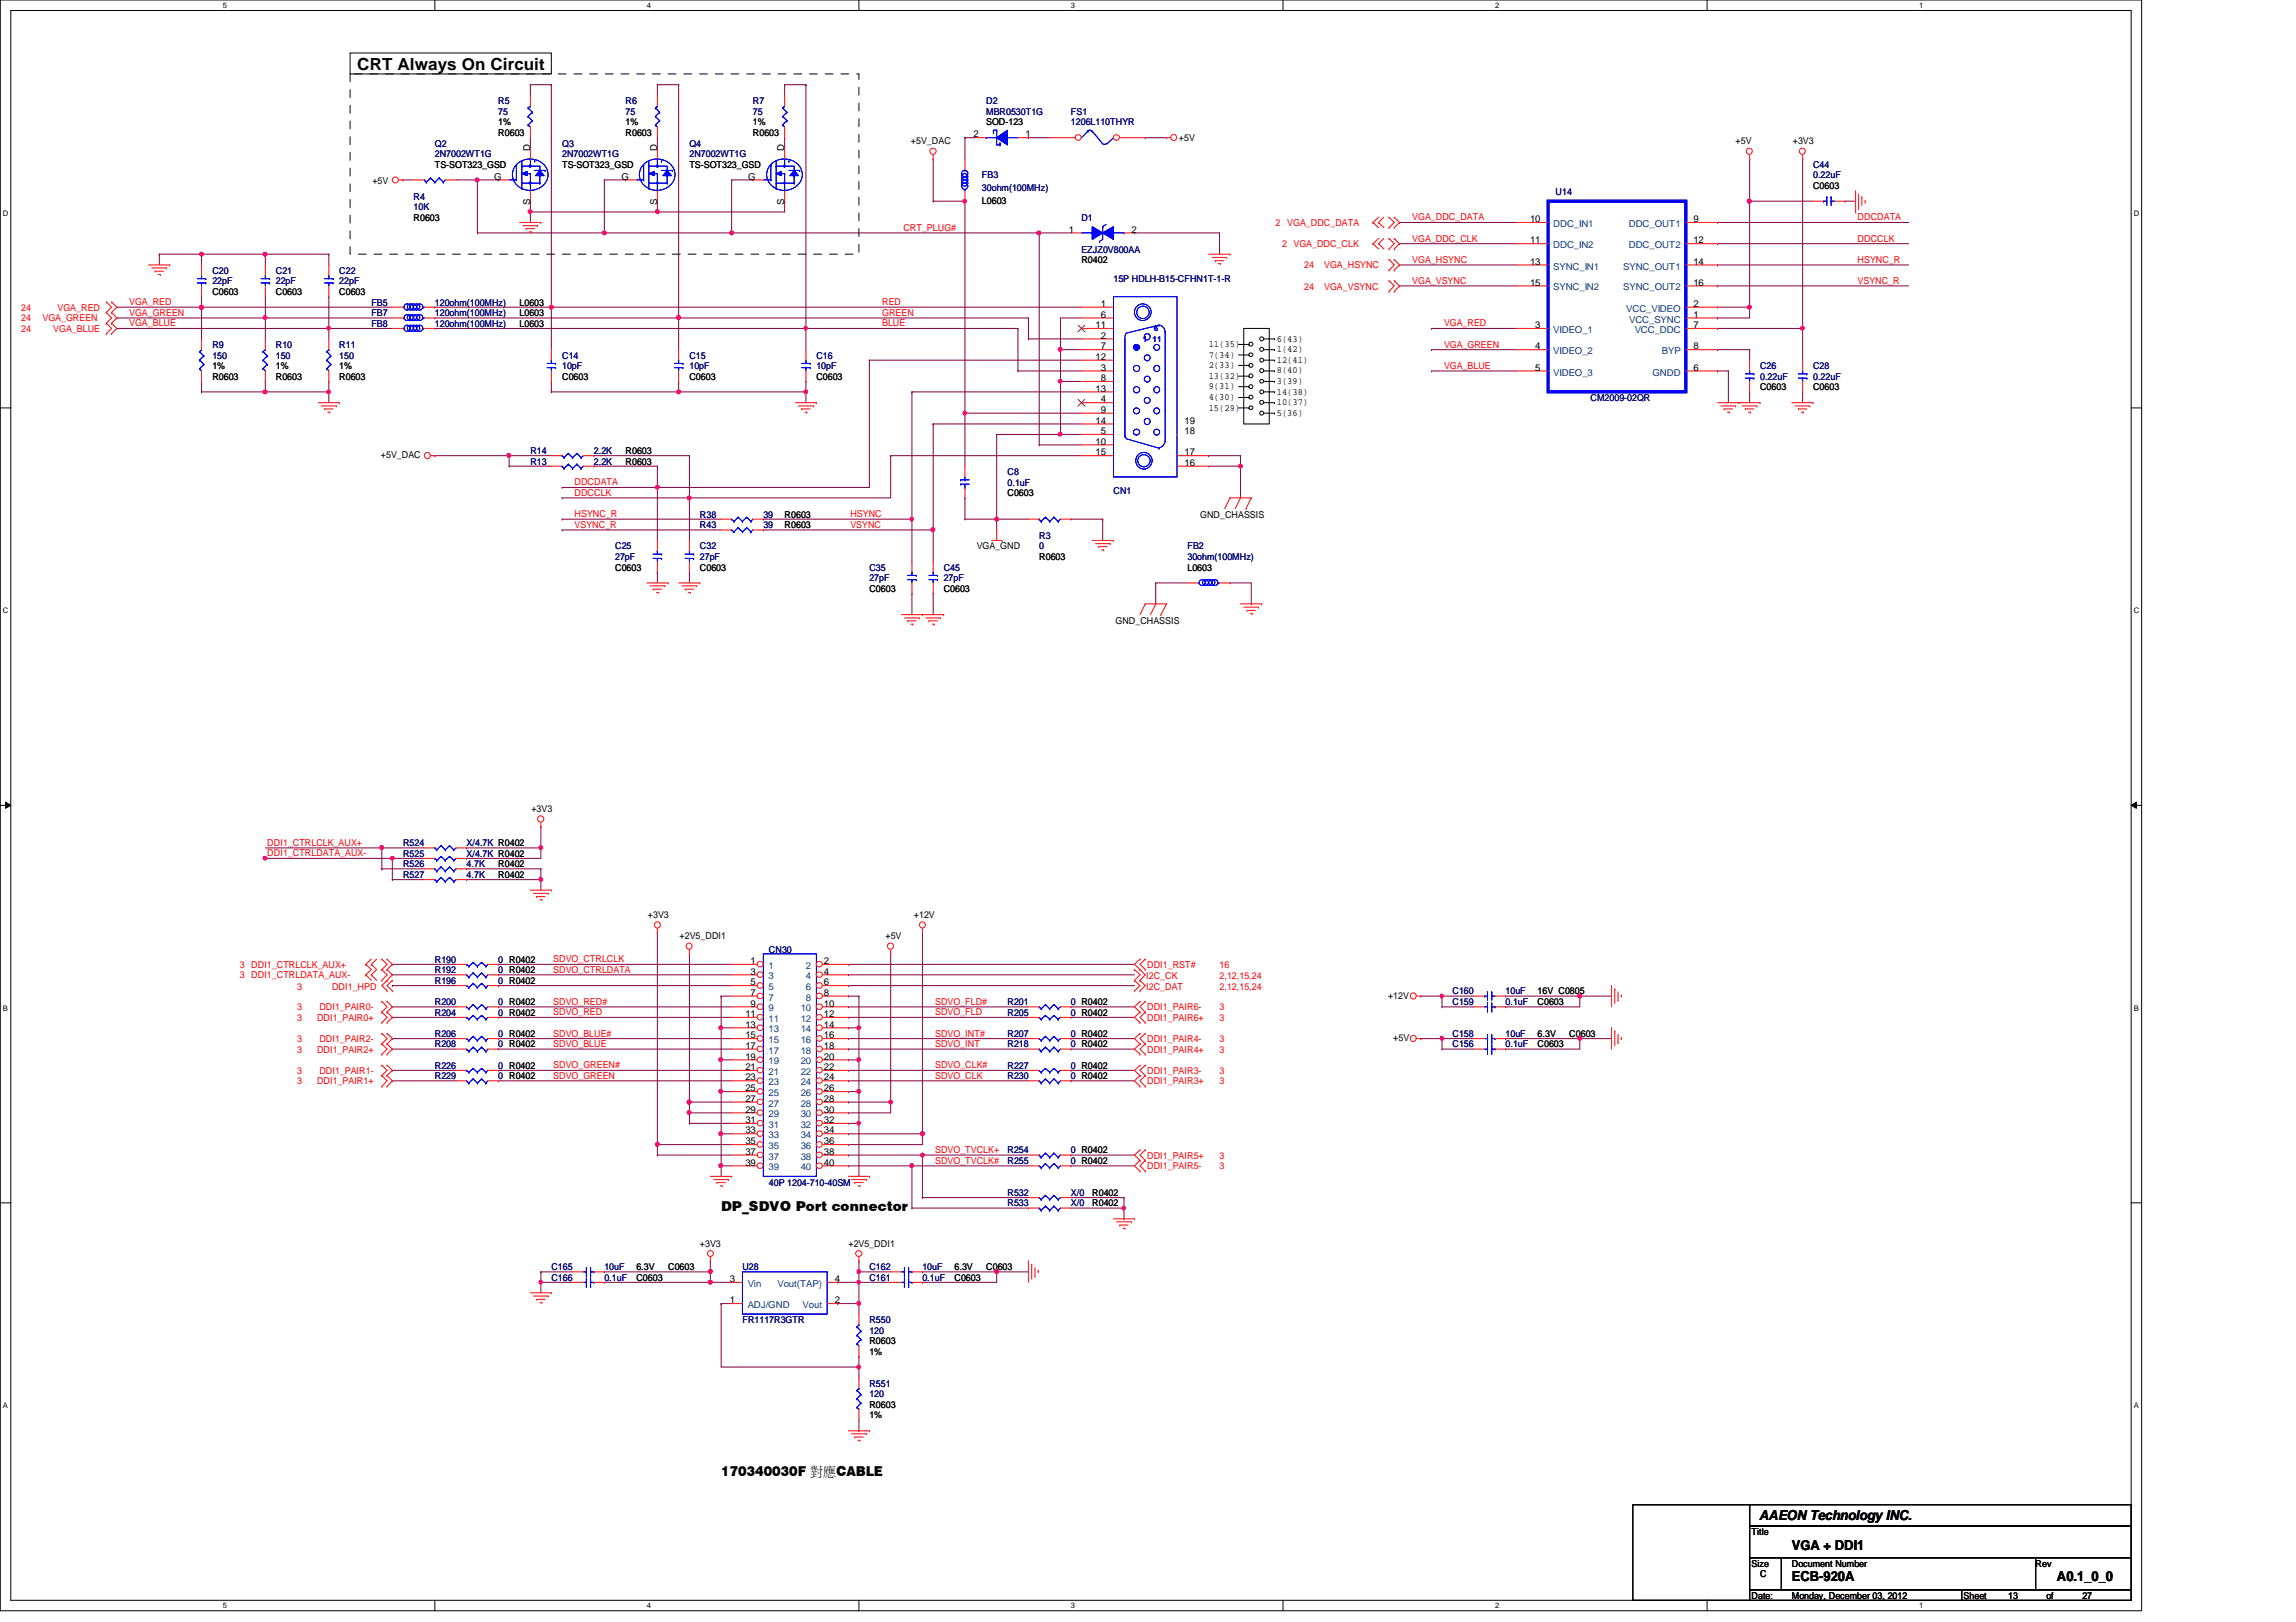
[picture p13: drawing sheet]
<svg xmlns="http://www.w3.org/2000/svg" width="297mm" height="210mm" viewBox="0 0 297 210" stroke-linecap="round" stroke-linejoin="round" font-family="sans-serif">
<defs><g id="words">
<text font-size="2.2" x="46.2" y="9">CRT Always On Circuit</text>
<g font-size="1.8">
<text x="93.3" y="156.7">DP_SDVO Port connector</text>
<text x="93.3" y="191">170340030F 對對CABLE</text>
<text x="227.6" y="196.8">AAEON Technology INC.</text>
<text x="231.8" y="200.5">VGA + DDI1</text>
<text x="231.8" y="204.6">ECB-920A</text>
<text x="266.1" y="204.6">A0.1_0_0</text>
</g>
<g font-size="1.2" fill="#000080">
<text x="64.5" y="13.5">R5</text>
<text x="64.5" y="14.9">75</text>
<text x="80.9" y="13.5">R6</text>
<text x="80.9" y="14.9">75</text>
<text x="97.4" y="13.5">R7</text>
<text x="97.4" y="14.9">75</text>
<text x="127.6" y="13.5">D2</text>
<text x="127.6" y="14.9">MBR0530T1G</text>
<text x="138.6" y="14.9">FS1</text>
<text x="138.6" y="16.2">1206L110THYR</text>
<text x="56.3" y="19">Q2</text>
<text x="56.3" y="20.3">2N7002WT1G</text>
<text x="72.7" y="19">Q3</text>
<text x="72.7" y="20.3">2N7002WT1G</text>
<text x="89.2" y="19">Q4</text>
<text x="89.2" y="20.3">2N7002WT1G</text>
<text x="127" y="23.1">FB3</text>
<text x="234.6" y="21.7">C44</text>
<text x="234.6" y="23.1">0.22uF</text>
<text x="53.5" y="25.8">R4</text>
<text x="53.5" y="27.2">10K</text>
<text x="127" y="24.7">30ohm(100MHz)</text>
<text x="139.9" y="28.6">D1</text>
<text x="201.2" y="25.3">U14</text>
<text x="27.5" y="35.4">C20</text>
<text x="35.7" y="35.4">C21</text>
<text x="43.9" y="35.4">C22</text>
<text x="139.9" y="32.7">EZJZ0V800AA</text>
<text x="27.5" y="36.8">22pF</text>
<text x="35.7" y="36.8">22pF</text>
<text x="43.9" y="36.8">22pF</text>
<text x="48" y="39.5">FB5</text>
<text x="48" y="40.9">FB7</text>
<text x="56.3" y="39.5">120ohm(100MHz)</text>
<text x="56.3" y="40.9">120ohm(100MHz)</text>
<text x="144.1" y="36.5">15P HDLH-B15-CFHN1T-1-R</text>
<text x="27.5" y="45">R9</text>
<text x="27.5" y="46.4">150</text>
<text x="35.7" y="45">R10</text>
<text x="35.7" y="46.4">150</text>
<text x="43.9" y="45">R11</text>
<text x="43.9" y="46.4">150</text>
<text x="48" y="42.3">FB8</text>
<text x="56.3" y="42.3">120ohm(100MHz)</text>
<text x="72.7" y="46.4">C14</text>
<text x="72.7" y="47.8">10pF</text>
<text x="89.2" y="46.4">C15</text>
<text x="89.2" y="47.8">10pF</text>
<text x="105.6" y="46.4">C16</text>
<text x="105.6" y="47.8">10pF</text>
<text x="227.7" y="47.8">C26</text>
<text x="234.6" y="47.8">C28</text>
<text x="205.8" y="51.9">CM2009-02QR</text>
<text x="227.7" y="49.1">0.22uF</text>
<text x="234.6" y="49.1">0.22uF</text>
<text x="68.6" y="58.7">R14</text>
<text x="76.8" y="58.7">2.2K</text>
<text x="68.6" y="60.1">R13</text>
<text x="76.8" y="60.1">2.2K</text>
<text x="130.3" y="61.5">C8</text>
<text x="130.3" y="62.9">0.1uF</text>
<text x="144.1" y="64">CN1</text>
<text x="79.6" y="71.1">C25</text>
<text x="90.5" y="68.3">R43</text>
<text x="90.5" y="67">R38</text>
<text x="90.5" y="71.1">C32</text>
<text x="98.8" y="68.3">39</text>
<text x="98.8" y="67">39</text>
<text x="134.4" y="69.7">R3</text>
<text x="134.4" y="71.1">0</text>
<text x="153.6" y="71.1">FB2</text>
<text x="79.6" y="72.4">27pF</text>
<text x="90.5" y="72.4">27pF</text>
<text x="112.5" y="73.8">C35</text>
<text x="112.5" y="75.2">27pF</text>
<text x="122.1" y="73.8">C45</text>
<text x="122.1" y="75.2">27pF</text>
<text x="153.6" y="72.4">30ohm(100MHz)</text>
<text x="52.2" y="109.5">R524</text>
<text x="52.2" y="110.9">R525</text>
<text x="52.2" y="112.2">R526</text>
<text x="52.2" y="113.6">R527</text>
<text x="60.4" y="109.5">X/4.7K R0402</text>
<text x="60.4" y="110.9">X/4.7K R0402</text>
<text x="60.4" y="112.2">4.7K</text>
<text x="60.4" y="113.6">4.7K</text>
<text x="56.3" y="125.9">R192</text>
<text x="56.3" y="124.6">R190</text>
<text x="64.5" y="125.9">0 R0402</text>
<text x="64.5" y="124.6">0 R0402</text>
<text x="99.5" y="123.3">CN30</text>
<text x="56.3" y="131.4">R204</text>
<text x="56.3" y="130">R200</text>
<text x="56.3" y="127.3">R196</text>
<text x="64.5" y="131.4">0 R0402</text>
<text x="64.5" y="130">0 R0402</text>
<text x="64.5" y="127.3">0 R0402</text>
<text x="130.3" y="130">R201</text>
<text x="130.3" y="131.4">R205</text>
<text x="138.6" y="130">0 R0402</text>
<text x="138.6" y="131.4">0 R0402</text>
<text x="187.9" y="130">C159</text>
<text x="187.9" y="128.7">C160</text>
<text x="194.8" y="130">0.1uF</text>
<text x="194.8" y="128.7">10uF</text>
<text x="56.3" y="134.2">R206</text>
<text x="56.3" y="135.6">R208</text>
<text x="64.5" y="134.2">0 R0402</text>
<text x="64.5" y="135.6">0 R0402</text>
<text x="130.3" y="135.6">R218</text>
<text x="130.3" y="134.2">R207</text>
<text x="138.6" y="135.6">0 R0402</text>
<text x="138.6" y="134.2">0 R0402</text>
<text x="187.9" y="134.2">C158</text>
<text x="187.9" y="135.6">C156</text>
<text x="194.8" y="134.2">10uF</text>
<text x="194.8" y="135.6">0.1uF</text>
<text x="56.3" y="138.3">R226</text>
<text x="56.3" y="139.7">R229</text>
<text x="64.5" y="138.3">0 R0402</text>
<text x="64.5" y="139.7">0 R0402</text>
<text x="130.3" y="138.3">R227</text>
<text x="130.3" y="139.7">R230</text>
<text x="138.6" y="138.3">0 R0402</text>
<text x="138.6" y="139.7">0 R0402</text>
<text x="130.3" y="149.3">R254</text>
<text x="138.6" y="149.3">0 R0402</text>
<text x="99.5" y="153.5">40P 1204-710-40SM</text>
<text x="130.3" y="154.7">R532</text>
<text x="130.3" y="150.6">R255</text>
<text x="138.6" y="154.7">X/0</text>
<text x="138.6" y="150.6">0 R0402</text>
<text x="130.3" y="156.1">R533</text>
<text x="138.6" y="156.1">X/0</text>
<text x="71.3" y="165.7">C166</text>
<text x="71.3" y="164.3">C165</text>
<text x="78.2" y="165.7">0.1uF</text>
<text x="78.2" y="164.3">10uF</text>
<text x="96.1" y="164.3">U28</text>
<text x="112.5" y="164.3">C162</text>
<text x="112.5" y="165.7">C161</text>
<text x="119.3" y="164.3">10uF</text>
<text x="119.3" y="165.7">0.1uF</text>
<text x="96.1" y="171.2">FR1117R3GTR</text>
<text x="112.5" y="171.2">R550</text>
<text x="112.5" y="172.6">120</text>
<text x="112.5" y="179.5">R551</text>
<text x="112.5" y="180.8">120</text>
</g>
<g font-size="1.2">
<text x="64.5" y="16.2">1%</text>
<text x="64.5" y="17.6">R0603</text>
<text x="80.9" y="16.2">1%</text>
<text x="80.9" y="17.6">R0603</text>
<text x="97.4" y="16.2">1%</text>
<text x="97.4" y="17.6">R0603</text>
<text x="125.9" y="17.8">2</text>
<text x="127.6" y="16.2">SOD-123</text>
<text x="132.7" y="17.8">1</text>
<text x="48.2" y="23.7">+5V</text>
<text x="56.3" y="21.7">TS-SOT323_GSD</text>
<text x="63.9" y="23.2">G</text>
<text x="68.6" y="19.6" transform="rotate(-90 68.6 19.6)">D</text>
<text x="72.7" y="21.7">TS-SOT323_GSD</text>
<text x="80.4" y="23.2">G</text>
<text x="85" y="19.6" transform="rotate(-90 85 19.6)">D</text>
<text x="89.2" y="21.7">TS-SOT323_GSD</text>
<text x="96.8" y="23.2">G</text>
<text x="101.5" y="19.6" transform="rotate(-90 101.5 19.6)">D</text>
<text x="117.9" y="18.7">+5V_DAC</text>
<text x="152.5" y="18.3">+5V</text>
<text x="224.5" y="18.7">+5V</text>
<text x="231.9" y="18.7">+3V3</text>
<text x="53.5" y="28.6">R0603</text>
<text x="68.6" y="26.5" transform="rotate(-90 68.6 26.5)">S</text>
<text x="85" y="26.5" transform="rotate(-90 85 26.5)">S</text>
<text x="101.5" y="26.5" transform="rotate(-90 101.5 26.5)">S</text>
<text x="127" y="26.4">L0603</text>
<text x="197.9" y="28.7">10</text>
<text x="219.1" y="28.7">9</text>
<text x="234.6" y="24.4">C0603</text>
<text x="138.3" y="30.1">1</text>
<text x="139.9" y="34">R0402</text>
<text x="146.4" y="30.1">2</text>
<text x="197.9" y="31.5">11</text>
<text x="197.9" y="34.2">13</text>
<text x="219.1" y="31.5">12</text>
<text x="219.1" y="34.2">14</text>
<text x="27.5" y="38.1">C0603</text>
<text x="35.7" y="38.1">C0603</text>
<text x="43.9" y="38.1">C0603</text>
<text x="67.2" y="39.5">L0603</text>
<text x="67.2" y="40.9">L0603</text>
<text x="142.4" y="41.1">6</text>
<text x="142.4" y="39.7">1</text>
<text x="197.9" y="37">15</text>
<text x="219.1" y="37">16</text>
<text x="219.1" y="39.7">2</text>
<text x="219.1" y="41.1">1</text>
<text x="27.5" y="47.8">1%</text>
<text x="35.7" y="47.8">1%</text>
<text x="43.9" y="47.8">1%</text>
<text x="67.2" y="42.3">L0603</text>
<text x="141.7" y="46.6">12</text>
<text x="141.7" y="42.5">11</text>
<text x="142.4" y="48">3</text>
<text x="142.4" y="45.2">7</text>
<text x="142.4" y="43.8">2</text>
<text x="156.4" y="44.9">11(35)</text>
<text x="156.4" y="46.3">7(34)</text>
<text x="156.4" y="47.6">2(33)</text>
<text x="165.2" y="44.2">6(43)</text>
<text x="165.2" y="45.6">1(42)</text>
<text x="165.2" y="46.9">12(41)</text>
<text x="198.6" y="42.5">3</text>
<text x="198.6" y="45.2">4</text>
<text x="198.6" y="48">5</text>
<text x="219.1" y="48">6</text>
<text x="219.1" y="45.2">8</text>
<text x="219.1" y="42.5">7</text>
<text x="27.5" y="49.1">R0603</text>
<text x="35.7" y="49.1">R0603</text>
<text x="43.9" y="49.1">R0603</text>
<text x="72.7" y="49.1">C0603</text>
<text x="89.2" y="49.1">C0603</text>
<text x="105.6" y="49.1">C0603</text>
<text x="141.7" y="50.7">13</text>
<text x="142.4" y="53.4">9</text>
<text x="142.4" y="52.1">4</text>
<text x="142.4" y="49.3">8</text>
<text x="156.4" y="49">13(32)</text>
<text x="156.4" y="50.4">9(31)</text>
<text x="156.4" y="51.7">4(30)</text>
<text x="156.4" y="53.1">15(29)</text>
<text x="165.2" y="48.3">8(40)</text>
<text x="165.2" y="49.7">3(39)</text>
<text x="165.2" y="51.1">14(38)</text>
<text x="165.2" y="52.5">10(37)</text>
<text x="165.2" y="53.8">5(36)</text>
<text x="227.7" y="50.5">C0603</text>
<text x="234.6" y="50.5">C0603</text>
<text x="49.3" y="59.3">+5V_DAC</text>
<text x="80.9" y="58.7">R0603</text>
<text x="141.7" y="58.9">15</text>
<text x="141.7" y="57.5">10</text>
<text x="141.7" y="54.8">14</text>
<text x="142.4" y="56.2">5</text>
<text x="153.2" y="58.9">17</text>
<text x="153.2" y="56.2">18</text>
<text x="153.2" y="54.8">19</text>
<text x="80.9" y="60.1">R0603</text>
<text x="130.3" y="64.2">C0603</text>
<text x="153.2" y="60.3">16</text>
<text x="101.5" y="68.3">R0603</text>
<text x="101.5" y="67">R0603</text>
<text x="126.4" y="71.1">VGA_GND</text>
<text x="155.3" y="67">GND_CHASSIS</text>
<text x="79.6" y="73.8">C0603</text>
<text x="90.5" y="73.8">C0603</text>
<text x="112.5" y="76.6">C0603</text>
<text x="122.1" y="76.6">C0603</text>
<text x="134.4" y="72.4">R0603</text>
<text x="153.6" y="73.8">L0603</text>
<text x="144.3" y="80.7">GND_CHASSIS</text>
<text x="68.7" y="105.1">+3V3</text>
<text x="64.5" y="112.2">R0402</text>
<text x="64.5" y="113.6">R0402</text>
<text x="83.8" y="118.8">+3V3</text>
<text x="118.2" y="118.8">+12V</text>
<text x="87.9" y="121.5">+2V5_DDI1</text>
<text x="97.1" y="124.8">1</text>
<text x="106.6" y="124.8">2</text>
<text x="114.6" y="121.5">+5V</text>
<text x="96.4" y="131.6">11</text>
<text x="97.1" y="126.1">3</text>
<text x="97.1" y="127.5">5</text>
<text x="97.1" y="128.9">7</text>
<text x="97.1" y="130.3">9</text>
<text x="106.6" y="126.1">4</text>
<text x="106.6" y="127.5">6</text>
<text x="106.6" y="128.9">8</text>
<text x="106.6" y="130.3">10</text>
<text x="106.6" y="131.6">12</text>
<text x="179.6" y="129.2">+12V</text>
<text x="198.9" y="130">C0603</text>
<text x="198.9" y="128.7">16V C0805</text>
<text x="96.4" y="133">13</text>
<text x="96.4" y="134.4">15</text>
<text x="96.4" y="135.7">17</text>
<text x="96.4" y="137.1">19</text>
<text x="106.6" y="133">14</text>
<text x="106.6" y="134.4">16</text>
<text x="106.6" y="135.7">18</text>
<text x="106.6" y="137.1">20</text>
<text x="180.3" y="134.7">+5V</text>
<text x="198.9" y="134.2">6.3V</text>
<text x="198.9" y="135.6">C0603</text>
<text x="203" y="134.2">C0603</text>
<text x="96.4" y="138.5">21</text>
<text x="96.4" y="139.8">23</text>
<text x="96.4" y="141.2">25</text>
<text x="96.4" y="142.6">27</text>
<text x="96.4" y="144">29</text>
<text x="106.6" y="138.5">22</text>
<text x="106.6" y="139.8">24</text>
<text x="106.6" y="141.2">26</text>
<text x="106.6" y="142.6">28</text>
<text x="106.6" y="144">30</text>
<text x="96.4" y="145.3">31</text>
<text x="96.4" y="146.7">33</text>
<text x="96.4" y="148.1">35</text>
<text x="96.4" y="149.4">37</text>
<text x="106.6" y="145.3">32</text>
<text x="106.6" y="146.7">34</text>
<text x="106.6" y="148.1">36</text>
<text x="106.6" y="149.4">38</text>
<text x="96.4" y="150.8">39</text>
<text x="106.6" y="150.8">40</text>
<text x="141.3" y="154.7">R0402</text>
<text x="90.5" y="161.3">+3V3</text>
<text x="109.8" y="161.3">+2V5_DDI1</text>
<text x="141.3" y="156.1">R0402</text>
<text x="82.3" y="165.7">C0603</text>
<text x="82.3" y="164.3">6.3V</text>
<text x="86.4" y="164.3">C0603</text>
<text x="94.4" y="165.9">3</text>
<text x="108" y="165.9">4</text>
<text x="123.5" y="164.3">6.3V</text>
<text x="123.5" y="165.7">C0603</text>
<text x="127.6" y="164.3">C0603</text>
<text x="94.4" y="168.7">1</text>
<text x="108" y="168.7">2</text>
<text x="112.5" y="173.9">R0603</text>
<text x="112.5" y="175.3">1%</text>
<text x="112.5" y="182.2">R0603</text>
<text x="112.5" y="183.6">1%</text>
<text x="226.6" y="198.6">Title</text>
<text x="226.6" y="202.7">Size</text>
<text x="231.8" y="202.7">Document Number</text>
<text x="263.4" y="202.7">Rev</text>
<text x="226.6" y="206.9">Date:</text>
<text x="227.7" y="204.1">C</text>
<text x="231.8" y="206.9">Monday, December 03, 2012</text>
<text x="254" y="206.9">Sheet</text>
<text x="259.8" y="206.9">13</text>
<text x="264.7" y="206.9">of</text>
<text x="269.4" y="206.9">27</text>
</g>
<g font-size="1.2" fill="#f00">
<text x="116.9" y="29.9">CRT_PLUG#</text>
<text x="165" y="29.3">2</text>
<text x="166.5" y="29.3">VGA_DDC_DATA</text>
<text x="182.7" y="28.5">VGA_DDC_DATA</text>
<text x="240.3" y="28.5">DDCDATA</text>
<text x="165.9" y="32">2 VGA_DDC_CLK</text>
<text x="168.7" y="34.7">24</text>
<text x="171.3" y="34.7">VGA_HSYNC</text>
<text x="182.7" y="31.3">VGA_DDC_CLK</text>
<text x="182.7" y="34">VGA_HSYNC</text>
<text x="240.3" y="34">HSYNC_R</text>
<text x="240.3" y="31.3">DDCCLK</text>
<text x="2.7" y="41.6">24</text>
<text x="2.7" y="40.2">24</text>
<text x="5.5" y="41.6">VGA_GREEN</text>
<text x="7.4" y="40.2">VGA_RED</text>
<text x="16.7" y="40.9">VGA_GREEN</text>
<text x="16.7" y="39.5">VGA_RED</text>
<text x="114.1" y="39.5">RED</text>
<text x="114.1" y="40.9">GREEN</text>
<text x="168.7" y="37.5">24</text>
<text x="171.3" y="37.5">VGA_VSYNC</text>
<text x="182.7" y="36.7">VGA_VSYNC</text>
<text x="240.3" y="36.7">VSYNC_R</text>
<text x="2.7" y="43">24</text>
<text x="6.9" y="43">VGA_BLUE</text>
<text x="16.7" y="42.2">VGA_BLUE</text>
<text x="114.1" y="42.2">BLUE</text>
<text x="186.8" y="45">VGA_GREEN</text>
<text x="186.8" y="42.2">VGA_RED</text>
<text x="186.8" y="47.8">VGA_BLUE</text>
<text x="74.3" y="64.2">DDCCLK</text>
<text x="74.3" y="62.8">DDCDATA</text>
<text x="74.3" y="66.9">HSYNC_R</text>
<text x="74.3" y="68.3">VSYNC_R</text>
<text x="110" y="66.9">HSYNC</text>
<text x="110" y="68.3">VSYNC</text>
<text x="34.6" y="109.5">DDI1_CTRLCLK_AUX+</text>
<text x="34.6" y="110.8">DDI1_CTRLDATA_AUX-</text>
<text x="31" y="125.3">3 DDI1_CTRLCLK_AUX+</text>
<text x="71.6" y="125.9">SDVO_CTRLDATA</text>
<text x="71.6" y="124.5">SDVO_CTRLCLK</text>
<text x="148.4" y="125.3">DDI1_RST#</text>
<text x="157.8" y="125.3">16</text>
<text x="31" y="126.6">3 DDI1_CTRLDATA_AUX-</text>
<text x="38.4" y="128.1">3</text>
<text x="38.4" y="130.7">3</text>
<text x="41.3" y="130.7">DDI1_PAIR0-</text>
<text x="43" y="128.1">DDI1_HPD</text>
<text x="71.6" y="130">SDVO_RED#</text>
<text x="71.6" y="131.4">SDVO_RED</text>
<text x="121" y="131.4">SDVO_FLD</text>
<text x="121" y="130">SDVO_FLD#</text>
<text x="148.3" y="128.1">I2C_DAT</text>
<text x="148.3" y="126.7">I2C_CK</text>
<text x="148.4" y="130.7">DDI1_PAIR6-</text>
<text x="157.8" y="130.7">3</text>
<text x="157.8" y="128.1">2,12,15,24</text>
<text x="157.8" y="126.7">2,12,15,24</text>
<text x="38.4" y="132.1">3</text>
<text x="38.4" y="136.2">3</text>
<text x="38.4" y="134.9">3</text>
<text x="41" y="132.1">DDI1_PAIR0+</text>
<text x="41" y="136.2">DDI1_PAIR2+</text>
<text x="41.3" y="134.9">DDI1_PAIR2-</text>
<text x="71.6" y="134.2">SDVO_BLUE#</text>
<text x="71.6" y="135.5">SDVO_BLUE</text>
<text x="121" y="134.2">SDVO_INT#</text>
<text x="121" y="135.5">SDVO_INT</text>
<text x="148.4" y="136.2">DDI1_PAIR4+</text>
<text x="148.4" y="134.9">DDI1_PAIR4-</text>
<text x="148.4" y="132.1">DDI1_PAIR6+</text>
<text x="157.8" y="136.2">3</text>
<text x="157.8" y="132.1">3</text>
<text x="157.8" y="134.9">3</text>
<text x="38.4" y="140.3">3</text>
<text x="38.4" y="139">3</text>
<text x="41" y="140.3">DDI1_PAIR1+</text>
<text x="41.3" y="139">DDI1_PAIR1-</text>
<text x="71.6" y="139.6">SDVO_GREEN</text>
<text x="71.6" y="138.3">SDVO_GREEN#</text>
<text x="121" y="139.6">SDVO_CLK</text>
<text x="121" y="138.3">SDVO_CLK#</text>
<text x="148.4" y="140.3">DDI1_PAIR3+</text>
<text x="148.4" y="139">DDI1_PAIR3-</text>
<text x="157.8" y="140.3">3</text>
<text x="157.8" y="139">3</text>
<text x="121" y="149.2">SDVO_TVCLK+</text>
<text x="148.4" y="149.9">DDI1_PAIR5+</text>
<text x="157.8" y="149.9">3</text>
<text x="121" y="150.6">SDVO_TVCLK#</text>
<text x="148.4" y="151.3">DDI1_PAIR5-</text>
<text x="157.8" y="151.3">3</text>
</g>
<g font-size="1.2" fill="#004080">
<text x="201" y="29.4">DDC_IN1</text>
<text x="210.7" y="29.4">DDC_OUT1</text>
<text x="201" y="32.1">DDC_IN2</text>
<text x="201" y="34.9">SYNC_IN1</text>
<text x="210" y="34.9">SYNC_OUT1</text>
<text x="210.7" y="32.1">DDC_OUT2</text>
<text x="201" y="37.6">SYNC_IN2</text>
<text x="210" y="37.6">SYNC_OUT2</text>
<text x="210.4" y="40.3">VCC_VIDEO</text>
<text x="210.8" y="41.7">VCC_SYNC</text>
<text x="201" y="43.1">VIDEO_1</text>
<text x="201" y="45.8">VIDEO_2</text>
<text x="211.5" y="43.1">VCC_DDC</text>
<text x="215" y="45.8">BYP</text>
<text x="201" y="48.6">VIDEO_3</text>
<text x="213.8" y="48.6">GNDD</text>
<text x="99.4" y="125.4">1</text>
<text x="104.3" y="125.4">2</text>
<text x="99.4" y="126.7">3</text>
<text x="99.4" y="128.1">5</text>
<text x="99.4" y="129.5">7</text>
<text x="99.4" y="130.9">9</text>
<text x="103.6" y="130.9">10</text>
<text x="104.3" y="126.7">4</text>
<text x="104.3" y="128.1">6</text>
<text x="104.3" y="129.5">8</text>
<text x="99.4" y="132.2">11</text>
<text x="99.4" y="133.6">13</text>
<text x="99.4" y="135">15</text>
<text x="99.4" y="136.4">17</text>
<text x="99.4" y="137.8">19</text>
<text x="103.6" y="132.2">12</text>
<text x="103.6" y="133.6">14</text>
<text x="103.6" y="135">16</text>
<text x="103.6" y="136.4">18</text>
<text x="103.6" y="137.8">20</text>
<text x="99.4" y="139.1">21</text>
<text x="99.4" y="140.5">23</text>
<text x="99.4" y="141.9">25</text>
<text x="99.4" y="143.2">27</text>
<text x="103.6" y="139.1">22</text>
<text x="103.6" y="140.5">24</text>
<text x="103.6" y="141.9">26</text>
<text x="103.6" y="143.2">28</text>
<text x="99.4" y="144.6">29</text>
<text x="99.4" y="146">31</text>
<text x="99.4" y="147.3">33</text>
<text x="99.4" y="148.7">35</text>
<text x="103.6" y="144.6">30</text>
<text x="103.6" y="146">32</text>
<text x="103.6" y="147.3">34</text>
<text x="103.6" y="148.7">36</text>
<text x="99.4" y="150.1">37</text>
<text x="99.4" y="151.5">39</text>
<text x="103.6" y="150.1">38</text>
<text x="103.6" y="151.5">40</text>
<text x="96.7" y="166.5">Vin</text>
<text x="100.6" y="166.5">Vout(TAP)</text>
<text x="96.7" y="169.3">ADJ/GND</text>
<text x="103.8" y="169.3">Vout</text>
</g>
<g font-size="1.1" fill="#00f">
<text x="147.9" y="44.2">1</text>
<text x="149.1" y="44.2">11</text>
<text x="149.3" y="42.8">6</text>
</g>
<g font-size="1">
<text x="28.8" y="1">5</text>
<text x="83.7" y="1">4</text>
<text x="138.6" y="1">3</text>
<text x="193.4" y="1">2</text>
<text x="248.3" y="1">1</text>
<text x=".4" y="27.9">D</text>
<text x="276.1" y="27.9">D</text>
<text x=".4" y="79.4">C</text>
<text x="276.1" y="79.4">C</text>
<text x=".4" y="130.8">B</text>
<text x="276.1" y="130.8">B</text>
<text x=".4" y="182.2">A</text>
<text x="276.1" y="182.2">A</text>
<text x="28.8" y="208.1">5</text>
<text x="83.7" y="208.1">4</text>
<text x="138.6" y="208.1">3</text>
<text x="193.4" y="208.1">2</text>
<text x="248.3" y="208.1">1</text>
</g>
</g></defs>
<path d="M0 0h277.1v208.4h-277.1zM1.4 1.4h274.3v205.7h-274.3z" fill="none" stroke="#000" stroke-width=".13"/>
<g fill="#fff">
<path d="M28.8 .1h.6v1.1h-.6z"/>
<path d="M28.8 207.2h.6v1.1h-.6z"/>
</g>
<path d="M56.3 0v1.4M56.3 207.1v1.3" fill="none" stroke="#000" stroke-width=".13"/>
<g fill="#fff">
<path d="M83.7 .1h.5v1.1h-.5z"/>
<path d="M83.7 207.2h.5v1.1h-.5z"/>
</g>
<path d="M111.1 0v1.4M111.1 207.1v1.3" fill="none" stroke="#000" stroke-width=".13"/>
<g fill="#fff">
<path d="M138.6 .1h.5v1.1h-.5z"/>
<path d="M138.6 207.2h.5v1.1h-.5z"/>
</g>
<path d="M166 0v1.4M166 207.1v1.3" fill="none" stroke="#000" stroke-width=".13"/>
<g fill="#fff">
<path d="M193.4 .1h.6v1.1h-.6z"/>
<path d="M193.4 207.2h.6v1.1h-.6z"/>
</g>
<path d="M220.8 0v1.4M220.8 207.1v1.3" fill="none" stroke="#000" stroke-width=".13"/>
<g fill="#fff">
<path d="M248.3 .1h.5v1.1h-.5z"/>
<path d="M248.3 207.2h.5v1.1h-.5z"/>
<path d="M.4 27.1h.7v1.1h-.7z"/>
<path d="M276.1 27.1h.7v1.1h-.7z"/>
<path d="M.4 78.5h.7v1.1h-.7z"/>
<path d="M276.1 78.5h.7v1.1h-.7z"/>
</g>
<path d="M0 52.8h1.4M275.7 52.8h1.4" fill="none" stroke="#000" stroke-width=".13"/>
<g fill="#fff">
<path d="M.4 129.9h.6v1.1h-.6z"/>
<path d="M276.1 129.9h.6v1.1h-.6z"/>
</g>
<path d="M0 104.2h1.4M.7 103.8l.7 .4-.7 .4zM275.7 104.2l.7-.4v.8zM275.7 104.2h1.4" fill="none" stroke="#000" stroke-width=".13"/>
<path d="M.7 103.8l.7 .4-.7 .4zM275.7 104.2l.7-.4v.8z" fill="#000"/>
<g fill="#fff">
<path d="M.4 181.4h.6v1.1h-.6z"/>
<path d="M276.1 181.4h.6v1.1h-.6z"/>
</g>
<path d="M0 155.7h1.4M275.7 155.7h1.4" fill="none" stroke="#000" stroke-width=".13"/>
<g fill="none" stroke="#800040" stroke-width=".13">
<path d="M148.2 17.8h.1M148.2 17.8h2.7M134.4 30.1h.1M134.4 30.1h4.2M146.8 30.1h.1M146.8 30.1h11M157.8 30.1h.1M157.8 30.1v2.8M181.1 28.8h.1M181.1 31.5h.1M181.1 34.3h.1M181.1 37h.1"/>
<path d="M181.1 28.8h15.1M181.1 31.5h15.1M181.1 34.3h15.1M181.1 37h15.1M226.4 26h.1M226.4 26h8.2M71.3 50.7h.1M71.3 50.7h16.5M87.8 41.1h.1M87.8 41.1v4.2M104.3 50.7h.1M104.3 50.7v1.4"/>
<path d="M112.5 46.6h.1M112.5 46.6v16.5M115.2 59h.1M115.2 59v5.4M115.2 59h24.7M124.8 53.5h.1M124.8 53.5v6.8M118 76.8h.1M118 76.8v2.7M120.7 76.8h.1M120.7 76.8v2.7"/>
</g>
<path d="M124.6 53.3l.2-.1 .2 .1v.3l-.2 .1-.2-.1z" fill-rule="evenodd" fill="#f0f"/>
<path d="M124.6 53.3l.2-.1 .2 .1v.3l-.2 .1-.2-.1z" fill="none" stroke="#f0f" stroke-width=".13"/>
<g fill="none" stroke="#800040" stroke-width=".13">
<path d="M71.3 11h.1M71.3 11v28.8h-15M87.8 11h.1M87.8 11v30.1h-31.5M104.3 11h.1M104.3 11v31.5M56.3 39.8h.1M56.3 41.1h.1M104.3 42.5h.1M104.3 42.5h27.4M128.9 56.2h.1M128.9 56.2v11"/>
<path d="M85 63.1h.1M85 63.1h27.5M128.9 67.2h.1M128.9 67.2h4.2M142.7 67.2h.1M142.7 67.2v2.7"/>
</g>
<circle cx="128.9" cy="67.2" r=".26" fill="#f0f"/>
<circle cx="128.9" cy="67.2" r=".26" fill="none" stroke="#f0f" stroke-width=".13"/>
<path d="M78.2 23.3h.1M78.2 30.1h.1M78.2 23.3v6.8M78.2 30.1h16.5" fill="none" stroke="#800040" stroke-width=".13"/>
<circle cx="78.2" cy="30.1" r=".26" fill="#f0f"/>
<circle cx="78.2" cy="30.1" r=".26" fill="none" stroke="#f0f" stroke-width=".13"/>
<path d="M26.1 39.8h.1M26.1 39.8v4.1M34.3 38.4h.1M34.3 38.4v2.7M42.5 38.4h.1M42.5 38.4v4.1" fill="none" stroke="#800040" stroke-width=".13"/>
<circle cx="26.1" cy="39.8" r=".26" fill="#f0f"/>
<circle cx="26.1" cy="39.8" r=".26" fill="none" stroke="#f0f" stroke-width=".13"/>
<path d="M26.1 39.8h.1M26.1 39.8h24.7M42.5 42.5h.1M42.5 42.5h8.3" fill="none" stroke="#800040" stroke-width=".13"/>
<circle cx="26.1" cy="39.8" r=".26" fill="#f0f"/>
<circle cx="26.1" cy="39.8" r=".26" fill="none" stroke="#f0f" stroke-width=".13"/>
<g fill="none" stroke="#800040" stroke-width=".13">
<path d="M61.8 30.1h.1M61.8 30.1h16.4M71.3 39.8h.1M71.3 39.8v5.5M26.1 49.4h.1M26.1 49.4v1.3M34.3 49.4h.1M34.3 49.4v1.3M42.5 49.4h.1M42.5 49.4v1.3M71.3 49.4h.1M71.3 49.4v1.3"/>
<path d="M87.8 49.4h.1M87.8 49.4v1.3M104.3 42.5h.1M104.3 42.5v2.8M118 50.7h.1M118 50.7v16.5"/>
</g>
<path d="M117.8 67l.1-.1 .3 .1-.1 .4h-.2h-.1z" fill-rule="evenodd" fill="#f0f"/>
<path d="M117.8 67l.1-.1 .3 .1-.1 .4h-.2h-.1z" fill="none" stroke="#f0f" stroke-width=".13"/>
<path d="M120.7 54.9h.1M120.7 54.9v13.7M98.8 67.2h.1M98.8 67.2h19.2" fill="none" stroke="#800040" stroke-width=".13"/>
<circle cx="120.7" cy="68.5" r=".26" fill="#f0f"/>
<circle cx="120.7" cy="68.5" r=".26" fill="none" stroke="#f0f" stroke-width=".13"/>
<path d="M26.1 32.9h.1M26.1 32.9v1.4M26.1 32.9h8.2M59 23.3h2.8M61.8 23.3h.1M72.7 67.2h.1M72.7 68.6h.1M72.7 67.2h20.6M72.7 68.6h20.6" fill="none" stroke="#800040" stroke-width=".13"/>
<circle cx="34.3" cy="32.9" r=".26" fill="#f0f"/>
<circle cx="34.3" cy="32.9" r=".26" fill="none" stroke="#f0f" stroke-width=".13"/>
<circle cx="26.1" cy="32.9" r=".26" fill="#f0f"/>
<circle cx="26.1" cy="32.9" r=".26" fill="none" stroke="#f0f" stroke-width=".13"/>
<g fill="none" stroke="#800040" stroke-width=".13">
<path d="M68.6 11h.1M68.6 11v1.3M68.6 11h2.7M71.3 11h.1M85 11h.1M85 11h2.8M85 11v1.3M87.8 11h.1M101.5 11h.1M101.5 17.8h.1M101.5 11h2.8M101.5 11v1.3"/>
<path d="M101.5 17.8v1.4M104.3 11h.1M20.6 32.9h.1M20.6 32.9h5.5M20.6 32.9v1.4M34.3 32.9h.1M34.3 32.9h8.2M34.3 32.9v1.4M42.5 32.9h.1M42.5 32.9v1.4M68.6 27.4h.1M68.6 27.4v1.4"/>
<path d="M85 26h.1M85 26v1.4h-16.4M101.5 26h.1M101.5 26v1.4M89.2 64.4h.1M89.2 64.4h26"/>
</g>
<circle cx="85" cy="27.4" r=".26" fill="#f0f"/>
<circle cx="85" cy="27.4" r=".26" fill="none" stroke="#f0f" stroke-width=".13"/>
<circle cx="68.6" cy="27.4" r=".26" fill="#f0f"/>
<circle cx="68.6" cy="27.4" r=".26" fill="none" stroke="#f0f" stroke-width=".13"/>
<path d="M61.8 23.3h.1M61.8 23.3v6.8M85 27.4h.1M85 27.4h16.5" fill="none" stroke="#800040" stroke-width=".13"/>
<circle cx="61.7" cy="23.3" r=".26" fill="#f0f"/>
<circle cx="61.7" cy="23.3" r=".26" fill="none" stroke="#f0f" stroke-width=".13"/>
<path d="M78.2 23.3h2.7M80.9 23.3h.1M94.7 30.1h.1M94.7 23.3h2.7M94.7 30.1h39.7M97.4 23.3h.1" fill="none" stroke="#800040" stroke-width=".13"/>
<circle cx="134.4" cy="30.1" r=".26" fill="#f0f"/>
<circle cx="134.4" cy="30.1" r=".26" fill="none" stroke="#f0f" stroke-width=".13"/>
<circle cx="94.7" cy="30.1" r=".26" fill="#f0f"/>
<circle cx="94.7" cy="30.1" r=".26" fill="none" stroke="#f0f" stroke-width=".13"/>
<path d="M52.2 23.3h.1M52.2 23.3h1.3M94.7 23.3h.1M94.7 23.3v6.8M238.7 26h.1M238.7 26h1.4M34.3 50.7h.1M34.3 50.7h8.2" fill="none" stroke="#800040" stroke-width=".13"/>
<path d="M42.3 50.5h.2l.2 .1v.3l-.2 .1-.2-.1z" fill-rule="evenodd" fill="#f0f"/>
<path d="M42.3 50.5h.2l.2 .1v.3l-.2 .1-.2-.1z" fill="none" stroke="#f0f" stroke-width=".13"/>
<circle cx="34.3" cy="50.7" r=".26" fill="#f0f"/>
<circle cx="34.3" cy="50.7" r=".26" fill="none" stroke="#f0f" stroke-width=".13"/>
<path d="M133.1 17.8h.1M133.1 17.8h2.7M226.4 20.6h.1M226.4 20.6v5.4M134.4 57.6h.1M134.4 57.6h5.5" fill="none" stroke="#800040" stroke-width=".13"/>
<circle cx="226.3" cy="26" r=".26" fill="#f0f"/>
<circle cx="226.3" cy="26" r=".26" fill="none" stroke="#f0f" stroke-width=".13"/>
<path d="M226.4 39.8h.1M226.4 39.8v1.3h-4.2M34.3 41.1h.1M34.3 41.1h16.5M222.2 41.1h.1" fill="none" stroke="#800040" stroke-width=".13"/>
<circle cx="34.3" cy="41.1" r=".26" fill="#f0f"/>
<circle cx="34.3" cy="41.1" r=".26" fill="none" stroke="#f0f" stroke-width=".13"/>
<g fill="none" stroke="#800040" stroke-width=".13">
<path d="M124.8 17.8h.1M124.8 17.8h1.4M124.8 17.8v2.8M26.1 38.4h.1M26.1 38.4v1.4M120.7 20.6h.1M120.7 26h.1M120.7 20.6v5.4M120.7 26h4.1M134.4 30.1h.1M134.4 30.1v27.5M222.2 37h.1"/>
<path d="M222.2 34.3h.1M222.2 39.8h.1M222.2 37h24.7M222.2 34.3h24.7M222.2 39.8h4.2M34.3 41.1h.1M34.3 41.1v2.8M87.8 50.7h.1M89.2 59h.1M89.2 59v5.4h-16.5M104.3 49.4h.1M104.3 49.4v1.3h-16.5"/>
<path d="M72.7 64.4h.1M72.7 63.1h.1M85 60.3h.1M85 60.3v2.8h-12.3"/>
</g>
<path d="M104.1 50.5h.1l.2 .1v.3l-.2 .1-.1-.1z" fill-rule="evenodd" fill="#f0f"/>
<path d="M104.1 50.5h.1l.2 .1v.3l-.2 .1-.1-.1z" fill="none" stroke="#f0f" stroke-width=".13"/>
<circle cx="87.8" cy="50.7" r=".26" fill="#f0f"/>
<circle cx="87.8" cy="50.7" r=".26" fill="none" stroke="#f0f" stroke-width=".13"/>
<g fill="none" stroke="#800040" stroke-width=".13">
<path d="M222.2 31.5h.1M222.2 31.5h24.7M76.8 59h.1M76.8 59h12.4M185.2 45.3h.1M185.2 42.5h.1M185.2 48h.1M185.2 45.3h11M185.2 42.5h11M185.2 48h11M222.2 48h.1M222.2 45.3h.1"/>
<path d="M222.2 45.3h4.2M222.2 48h1.4M223.6 48h.1M223.6 48v4.1M226.4 50.7h.1M226.4 45.3h.1M226.4 45.3v1.3M226.4 50.7v1.4M233.2 50.7h.1M233.2 50.7v1.4M85 63.1h.1M85 63.1v6.8"/>
<path d="M118 67.2h.1M118 67.2v5.5"/>
</g>
<circle cx="85" cy="63" r=".25" fill="#f0f"/>
<circle cx="85" cy="63" r=".25" fill="none" stroke="#f0f" stroke-width=".13"/>
<path d="M76.8 60.3h.1M76.8 60.3h8.2M89.2 64.4h.1M89.2 64.4v5.5" fill="none" stroke="#800040" stroke-width=".13"/>
<circle cx="89.1" cy="64.4" r=".26" fill="#f0f"/>
<circle cx="89.1" cy="64.4" r=".26" fill="none" stroke="#f0f" stroke-width=".13"/>
<path d="M65.9 59h.1M65.9 59h5.4M65.9 60.3h.1M65.9 60.3h5.4" fill="none" stroke="#800040" stroke-width=".13"/>
<circle cx="65.8" cy="58.9" r=".26" fill="#f0f"/>
<circle cx="65.8" cy="58.9" r=".26" fill="none" stroke="#f0f" stroke-width=".13"/>
<path d="M222.2 28.8h.1M222.2 28.8h24.7M226.4 26h.1M226.4 26v13.8M65.9 59h.1M65.9 59v1.3M120.7 68.6h.1M120.7 68.6v4.1" fill="none" stroke="#800040" stroke-width=".13"/>
<circle cx="226.3" cy="39.8" r=".26" fill="#f0f"/>
<circle cx="226.3" cy="39.8" r=".26" fill="none" stroke="#f0f" stroke-width=".13"/>
<circle cx="226.3" cy="26" r=".26" fill="#f0f"/>
<circle cx="226.3" cy="26" r=".26" fill="none" stroke="#f0f" stroke-width=".13"/>
<path d="M233.2 42.5h.1M233.2 42.5v4.1M85 74h.1M85 74v1.4M89.2 74h.1M89.2 74v1.4" fill="none" stroke="#800040" stroke-width=".13"/>
<circle cx="233.2" cy="42.5" r=".25" fill="#f0f"/>
<circle cx="233.2" cy="42.5" r=".25" fill="none" stroke="#f0f" stroke-width=".13"/>
<path d="M68.6 17.8h.1M68.6 17.8v1.4M71.3 39.8h.1M71.3 39.8h68.6" fill="none" stroke="#800040" stroke-width=".13"/>
<circle cx="71.3" cy="39.8" r=".26" fill="#f0f"/>
<circle cx="71.3" cy="39.8" r=".26" fill="none" stroke="#f0f" stroke-width=".13"/>
<path d="M87.8 41.1h.1M87.8 41.1h45.3" fill="none" stroke="#800040" stroke-width=".13"/>
<circle cx="87.8" cy="41.1" r=".26" fill="#f0f"/>
<circle cx="87.8" cy="41.1" r=".26" fill="none" stroke="#f0f" stroke-width=".13"/>
<path d="M56.3 42.5h.1M56.3 42.5h48" fill="none" stroke="#800040" stroke-width=".13"/>
<path d="M104.1 42.3h.3l.1 .2-.1 .1-.2 .1-.1-.1z" fill-rule="evenodd" fill="#f0f"/>
<path d="M104.1 42.3h.3l.1 .2-.1 .1-.2 .1-.1-.1z" fill="none" stroke="#f0f" stroke-width=".13"/>
<g fill="none" stroke="#800040" stroke-width=".13">
<path d="M85 17.8h.1M85 17.8v1.4M124.8 26h.1M124.8 26v27.5M233.2 20.6h.1M233.2 20.6v21.9h-11M56.3 59h.1M56.3 59h9.6M124.8 53.5h.1M124.8 53.5h15.1M222.2 42.5h.1M98.8 68.6h.1"/>
<path d="M98.8 68.6h21.9M124.8 64.4h.1M124.8 64.4v2.8"/>
</g>
<path d="M124.6 25.8h.2l.2 .1v.3l-.2 .1-.2-.1z" fill-rule="evenodd" fill="#f0f"/>
<path d="M124.6 25.8h.2l.2 .1v.3l-.2 .1-.2-.1z" fill="none" stroke="#f0f" stroke-width=".13"/>
<g fill="none" stroke="#800040" stroke-width=".13">
<path d="M118 50.7h.1M118 50.7h21.9M120.7 54.9h.1M120.7 54.9h19.2M149.5 75.4h.1M149.5 78.1h.1M149.5 75.4h4.1M149.5 75.4v2.7M159.1 75.4h.1M159.1 75.4h2.8v2.7M160.5 60.3h.1M160.5 60.3v4.1"/>
<path d="M161.9 78.1h.1"/>
</g>
<circle cx="160.5" cy="60.3" r=".26" fill="#f0f"/>
<circle cx="160.5" cy="60.3" r=".26" fill="none" stroke="#f0f" stroke-width=".13"/>
<g fill="none" stroke="#800040" stroke-width=".13">
<path d="M15.1 42.5h.1M15.1 42.5h27.4M26.1 50.7h.1M26.1 50.7h8.2M42.5 42.5h.1M42.5 42.5v1.4M156.4 59h.1M156.4 59h4.1M160.5 59h.1M160.5 59v1.3h-4.1M124.8 67.2h.1M124.8 67.2h4.1"/>
<path d="M128.9 67.2h.1M128.9 67.2v1.4M138.6 67.2h.1M138.6 67.2h4.1M156.4 60.3h.1"/>
</g>
<path d="M42.3 42.3h.4l.1 .2-.1 .1-.2 .1-.2-.1z" fill-rule="evenodd" fill="#f0f"/>
<path d="M42.3 42.3h.4l.1 .2-.1 .1-.2 .1-.2-.1z" fill="none" stroke="#f0f" stroke-width=".13"/>
<g fill="none" stroke="#800040" stroke-width=".13">
<path d="M15.1 39.8h.1M15.1 39.8h11M61.8 23.3h2.7M64.5 23.3h.1M68.6 26h.1M68.6 26v1.4M15.1 41.1h.1M15.1 41.1h19.2M42.5 50.7h.1M42.5 50.7v1.4M131.7 42.5h.1M131.7 48h.1"/>
<path d="M131.7 42.5v5.5M131.7 48h8.2M133.1 43.9h.1M133.1 41.1h.1M133.1 43.9h6.8M133.1 41.1v2.8M137.2 41.1h.1M137.2 45.3h.1M137.2 41.1h2.7M137.2 41.1v4.2M137.2 45.3h2.7"/>
</g>
<circle cx="137.2" cy="45.2" r=".26" fill="#f0f"/>
<circle cx="137.2" cy="45.2" r=".26" fill="none" stroke="#f0f" stroke-width=".13"/>
<path d="M137.2 49.4h.1M137.2 56.2h.1M137.2 45.3v4.1M137.2 56.2h2.7" fill="none" stroke="#800040" stroke-width=".13"/>
<circle cx="137.2" cy="56.2" r=".25" fill="#f0f"/>
<circle cx="137.2" cy="56.2" r=".25" fill="none" stroke="#f0f" stroke-width=".13"/>
<path d="M137.2 49.4h.1M137.2 49.4h2.7" fill="none" stroke="#800040" stroke-width=".13"/>
<circle cx="137.2" cy="49.3" r=".25" fill="#f0f"/>
<circle cx="137.2" cy="49.3" r=".25" fill="none" stroke="#f0f" stroke-width=".13"/>
<path d="M112.5 46.6h.1M112.5 46.6h27.4M128.9 56.2h8.3M137.2 56.2h.1M137.2 49.4v6.8M70 165.9h.1M70 165.9v1.4" fill="none" stroke="#800040" stroke-width=".13"/>
<path d="M69.8 165.8h.3l.1 .1-.1 .2-.2 .1-.1-.1z" fill-rule="evenodd" fill="#f0f"/>
<path d="M69.8 165.8h.3l.1 .1-.1 .2-.2 .1-.1-.1z" fill="none" stroke="#f0f" stroke-width=".13"/>
<path d="M70 165.9h.1M70 164.6h.1M70 165.9h4.1M70 164.6h4.1M91.9 165.9h.1M91.9 165.9h2.8" fill="none" stroke="#800040" stroke-width=".13"/>
<circle cx="91.9" cy="165.9" r=".25" fill="#f0f"/>
<circle cx="91.9" cy="165.9" r=".25" fill="none" stroke="#f0f" stroke-width=".13"/>
<path d="M91.9 164.6h.1M91.9 164.6v1.3" fill="none" stroke="#800040" stroke-width=".13"/>
<circle cx="91.9" cy="165.9" r=".25" fill="#f0f"/>
<circle cx="91.9" cy="165.9" r=".25" fill="none" stroke="#f0f" stroke-width=".13"/>
<path d="M78.2 164.6h.1M78.2 164.6h13.7" fill="none" stroke="#800040" stroke-width=".13"/>
<circle cx="91.9" cy="164.6" r=".26" fill="#f0f"/>
<circle cx="91.9" cy="164.6" r=".26" fill="none" stroke="#f0f" stroke-width=".13"/>
<path d="M186.6 128.9h.1M186.6 130.3h.1M186.6 128.9v1.4M186.6 130.3h4.1M204.4 128.9h.1M204.4 128.9h4.1M78.2 165.9h.1M78.2 165.9h13.7M93.3 168.7h.1M93.3 168.7h1.4M93.3 168.7v8.2" fill="none" stroke="#800040" stroke-width=".13"/>
<circle cx="204.4" cy="128.9" r=".26" fill="#f0f"/>
<circle cx="204.4" cy="128.9" r=".26" fill="none" stroke="#f0f" stroke-width=".13"/>
<path d="M194.8 130.3h.1M204.4 128.9h.1M204.4 128.9v1.4h-9.6M108.4 165.9h.1M108.4 165.9h6.8M111.1 165.9h.1M111.1 164.6h.1M111.1 164.6v1.3" fill="none" stroke="#800040" stroke-width=".13"/>
<path d="M110.9 165.8h.4v.1v.2l-.2 .1-.2-.1z" fill-rule="evenodd" fill="#f0f"/>
<path d="M110.9 165.8h.4v.1v.2l-.2 .1-.2-.1z" fill="none" stroke="#f0f" stroke-width=".13"/>
<path d="M204.4 134.4h.1M204.4 134.4h4.1" fill="none" stroke="#800040" stroke-width=".13"/>
<circle cx="204.4" cy="134.4" r=".26" fill="#f0f"/>
<circle cx="204.4" cy="134.4" r=".26" fill="none" stroke="#f0f" stroke-width=".13"/>
<path d="M194.8 135.8h.1M204.4 134.4h.1M204.4 134.4v1.4h-9.6M111.1 165.9h.1M111.1 165.9v2.8" fill="none" stroke="#800040" stroke-width=".13"/>
<path d="M110.9 168.5l.2-.1 .2 .1v.3l-.2 .1-.2-.1z" fill-rule="evenodd" fill="#f0f"/>
<path d="M110.9 168.5l.2-.1 .2 .1v.3l-.2 .1-.2-.1z" fill="none" stroke="#f0f" stroke-width=".13"/>
<path d="M108.4 168.7h.1M108.4 168.7h2.7M128.9 164.6h.1M128.9 164.6h4.2" fill="none" stroke="#800040" stroke-width=".13"/>
<circle cx="128.9" cy="164.6" r=".26" fill="#f0f"/>
<circle cx="128.9" cy="164.6" r=".26" fill="none" stroke="#f0f" stroke-width=".13"/>
<path d="M186.6 134.4h.1M186.6 134.4v1.4M119.3 165.9h.1M128.9 164.6h.1M128.9 164.6v1.3h-9.6" fill="none" stroke="#800040" stroke-width=".13"/>
<path d="M186.4 134.2l.1-.1 .2 .1v.3l-.2 .1-.1-.1z" fill-rule="evenodd" fill="#f0f"/>
<path d="M186.4 134.2l.1-.1 .2 .1v.3l-.2 .1-.1-.1z" fill="none" stroke="#f0f" stroke-width=".13"/>
<g fill="none" stroke="#800040" stroke-width=".13">
<path d="M183.8 128.9h.1M183.8 134.4h.1M183.8 134.4h6.9M183.8 128.9h2.8M186.6 135.8h.1M186.6 134.4h.1M186.6 135.8h4.1M194.8 134.4h.1M194.8 128.9h.1M194.8 134.4h9.6M194.8 128.9h9.6M70 164.6h.1"/>
<path d="M70 164.6v1.3M111.1 164.6h.1M111.1 164.6h4.1"/>
</g>
<path d="M110.9 164.4l.2-.1 .2 .1v.3l-.2 .1-.2-.1z" fill-rule="evenodd" fill="#f0f"/>
<path d="M110.9 164.4l.2-.1 .2 .1v.3l-.2 .1-.2-.1z" fill="none" stroke="#f0f" stroke-width=".13"/>
<g fill="none" stroke="#800040" stroke-width=".13">
<path d="M50.8 134.4h.1M50.8 127.6h.1M50.8 139.9h.1M50.8 130.3h.1M50.8 135.8h.1M50.8 134.4h8.2M50.8 139.9h8.2M50.8 127.6h8.2M50.8 130.3h8.2M50.8 135.8h8.2M64.5 126.2h.1M64.5 134.4h.1"/>
<path d="M64.5 139.9h.1M64.5 127.6h.1M64.5 130.3h.1M64.5 135.8h.1M64.5 126.2h30.2M64.5 134.4h30.2M64.5 139.9h30.2M64.5 127.6h30.2M64.5 130.3h30.2M64.5 135.8h30.2M109.8 131.7h.1M109.8 139.9h.1"/>
<path d="M109.8 134.4h.1M109.8 135.8h.1M109.8 126.2h.1M109.8 127.6h.1M109.8 124.8h.1M109.8 131.7h23.3M109.8 126.2h37M109.8 134.4h23.3M109.8 139.9h23.3M109.8 127.6h37M109.8 135.8h23.3M109.8 124.8h37"/>
<path d="M138.6 131.7h.1M138.6 139.9h.1M138.6 134.4h.1M138.6 135.8h.1M138.6 131.7h8.2M138.6 134.4h8.2M138.6 139.9h8.2M138.6 135.8h8.2M85 149.5h.1M85 148.1h.1M85 149.5h9.7M85 148.1v1.4"/>
<path d="M89.2 142.6h.1M89.2 145.4h.1M89.2 144h.1M89.2 142.6h5.5M89.2 145.4h5.5M89.2 144v1.4M109.8 141.3h.1M109.8 141.3h1.3M138.6 149.5h.1M138.6 150.9h.1M138.6 149.5h8.2M138.6 150.9h8.2"/>
</g>
<circle cx="85" cy="148.1" r=".26" fill="#f0f"/>
<circle cx="85" cy="148.1" r=".26" fill="none" stroke="#f0f" stroke-width=".13"/>
<path d="M93.3 150.9h.1M93.3 150.9v1.3" fill="none" stroke="#800040" stroke-width=".13"/>
<circle cx="93.3" cy="150.8" r=".26" fill="#f0f"/>
<circle cx="93.3" cy="150.8" r=".26" fill="none" stroke="#f0f" stroke-width=".13"/>
<path d="M93.3 137.2h.1M93.3 137.2h1.4" fill="none" stroke="#800040" stroke-width=".13"/>
<circle cx="93.3" cy="137.1" r=".26" fill="#f0f"/>
<circle cx="93.3" cy="137.1" r=".26" fill="none" stroke="#f0f" stroke-width=".13"/>
<path d="M93.3 133h.1M93.3 133v4.2" fill="none" stroke="#800040" stroke-width=".13"/>
<circle cx="93.3" cy="133" r=".26" fill="#f0f"/>
<circle cx="93.3" cy="133" r=".26" fill="none" stroke="#f0f" stroke-width=".13"/>
<path d="M93.3 137.2h.1M93.3 133h.1M93.3 128.9h.1M93.3 128.9v4.1M93.3 137.2v4.1M93.3 133h1.4M93.3 128.9h1.4M93.3 141.3h.1M93.3 141.3h1.4M109.8 148.1h.1M119.3 146.7h.1M119.3 146.7v1.4h-9.5" fill="none" stroke="#800040" stroke-width=".13"/>
<circle cx="119.3" cy="146.7" r=".26" fill="#f0f"/>
<circle cx="119.3" cy="146.7" r=".26" fill="none" stroke="#f0f" stroke-width=".13"/>
<path d="M109.8 144h.1M115.2 142.6h.1M115.2 142.6v1.4h-5.4" fill="none" stroke="#800040" stroke-width=".13"/>
<circle cx="115.2" cy="142.6" r=".26" fill="#f0f"/>
<circle cx="115.2" cy="142.6" r=".26" fill="none" stroke="#f0f" stroke-width=".13"/>
<path d="M85 120.7h.1M85 120.7v27.4M93.3 146.7h.1M93.3 141.3h.1M93.3 146.7h1.4M93.3 141.3v5.4" fill="none" stroke="#800040" stroke-width=".13"/>
<circle cx="93.3" cy="141.2" r=".26" fill="#f0f"/>
<circle cx="93.3" cy="141.2" r=".26" fill="none" stroke="#f0f" stroke-width=".13"/>
<path d="M111.1 137.2h.1M111.1 137.2v4.1" fill="none" stroke="#800040" stroke-width=".13"/>
<path d="M110.9 136.9h.2l.2 .1v.3l-.2 .1-.2-.1z" fill-rule="evenodd" fill="#f0f"/>
<path d="M110.9 136.9h.2l.2 .1v.3l-.2 .1-.2-.1z" fill="none" stroke="#f0f" stroke-width=".13"/>
<path d="M109.8 128.9h.1M109.8 128.9h1.3M111.1 128.9h.1M111.1 128.9v4.1M85 148.1h.1M85 148.1h9.7M109.8 145.4h.1M111.1 141.3h.1M111.1 141.3v4.1h-1.3" fill="none" stroke="#800040" stroke-width=".13"/>
<path d="M110.9 141h.2l.2 .1v.3l-.2 .1-.2-.1z" fill-rule="evenodd" fill="#f0f"/>
<path d="M110.9 141h.2l.2 .1v.3l-.2 .1-.2-.1z" fill="none" stroke="#f0f" stroke-width=".13"/>
<path d="M109.8 137.2h.1M111.1 133h.1M111.1 133v4.2h-1.3" fill="none" stroke="#800040" stroke-width=".13"/>
<path d="M110.9 132.8h.2l.2 .1v.3l-.2 .1-.2-.1z" fill-rule="evenodd" fill="#f0f"/>
<path d="M110.9 132.8h.2l.2 .1v.3l-.2 .1-.2-.1z" fill="none" stroke="#f0f" stroke-width=".13"/>
<path d="M109.8 133h.1M109.8 133h1.3M93.3 150.9h.1M93.3 146.7h.1M93.3 150.9h1.4M93.3 146.7v4.2" fill="none" stroke="#800040" stroke-width=".13"/>
<circle cx="93.3" cy="146.7" r=".26" fill="#f0f"/>
<circle cx="93.3" cy="146.7" r=".26" fill="none" stroke="#f0f" stroke-width=".13"/>
<path d="M89.2 144h.1M89.2 144h5.5" fill="none" stroke="#800040" stroke-width=".13"/>
<circle cx="89.1" cy="144" r=".26" fill="#f0f"/>
<circle cx="89.1" cy="144" r=".26" fill="none" stroke="#f0f" stroke-width=".13"/>
<path d="M89.2 142.6h.1M89.2 142.6v1.4" fill="none" stroke="#800040" stroke-width=".13"/>
<circle cx="89.1" cy="142.6" r=".26" fill="#f0f"/>
<circle cx="89.1" cy="142.6" r=".26" fill="none" stroke="#f0f" stroke-width=".13"/>
<path d="M119.3 120.7h.1M119.3 120.7v26" fill="none" stroke="#800040" stroke-width=".13"/>
<circle cx="119.3" cy="146.7" r=".26" fill="#f0f"/>
<circle cx="119.3" cy="146.7" r=".26" fill="none" stroke="#f0f" stroke-width=".13"/>
<path d="M89.2 123.4h.1M89.2 123.4v19.2" fill="none" stroke="#800040" stroke-width=".13"/>
<circle cx="89.1" cy="142.6" r=".26" fill="#f0f"/>
<circle cx="89.1" cy="142.6" r=".26" fill="none" stroke="#f0f" stroke-width=".13"/>
<g fill="none" stroke="#800040" stroke-width=".13">
<path d="M50.8 131.7h.1M50.8 138.5h.1M50.8 131.7h8.2M50.8 138.5h8.2M64.5 124.8h.1M64.5 131.7h.1M64.5 138.5h.1M64.5 124.8h30.2M64.5 131.7h30.2M64.5 138.5h30.2M109.8 130.3h.1M109.8 138.5h.1"/>
<path d="M109.8 130.3h23.3M109.8 138.5h23.3M138.6 130.3h.1M138.6 138.5h.1M138.6 130.3h8.2M138.6 138.5h8.2M109.8 142.6h.1M109.8 142.6h5.4M111.1 145.4h.1M111.1 145.4v6.8"/>
</g>
<path d="M110.9 145.2h.4v.1v.2l-.2 .1-.2-.1z" fill-rule="evenodd" fill="#f0f"/>
<path d="M110.9 145.2h.4v.1v.2l-.2 .1-.2-.1z" fill="none" stroke="#f0f" stroke-width=".13"/>
<path d="M119.3 149.5h.1M119.3 149.5h13.8" fill="none" stroke="#800040" stroke-width=".13"/>
<circle cx="119.3" cy="149.5" r=".26" fill="#f0f"/>
<circle cx="119.3" cy="149.5" r=".26" fill="none" stroke="#f0f" stroke-width=".13"/>
<path d="M115.2 123.4h.1M115.2 123.4v19.2M118 150.9h.1M118 150.9h15.1" fill="none" stroke="#800040" stroke-width=".13"/>
<path d="M117.8 150.6h.1l.3 .1-.1 .3-.2 .1-.1-.1z" fill-rule="evenodd" fill="#f0f"/>
<path d="M117.8 150.6h.1l.3 .1-.1 .3-.2 .1-.1-.1z" fill="none" stroke="#f0f" stroke-width=".13"/>
<g fill="none" stroke="#800040" stroke-width=".13">
<path d="M50.8 124.8h.1M50.8 126.2h.1M50.8 124.8h8.2M50.8 126.2h8.2M186.6 128.9h.1M186.6 128.9h4.1M109.8 146.7h.1M109.8 146.7h9.5M91.9 163.2h.1M91.9 163.2v1.4M111.1 163.2h.1M111.1 163.2v1.4"/>
<path d="M119.3 164.6h.1M119.3 164.6h9.6"/>
</g>
<path d="M186.4 128.7h.1l.2 .1v.3l-.2 .1-.1-.1z" fill-rule="evenodd" fill="#f0f"/>
<path d="M186.4 128.7h.1l.2 .1v.3l-.2 .1-.1-.1z" fill="none" stroke="#f0f" stroke-width=".13"/>
<path d="M34.3 109.7h15.1M49.4 109.7h.1" fill="none" stroke="#800040" stroke-width=".13"/>
<path d="M49.2 109.5l.2-.1 .2 .1-.1 .4h-.1h-.2z" fill-rule="evenodd" fill="#f0f"/>
<path d="M49.2 109.5l.2-.1 .2 .1-.1 .4h-.1h-.2z" fill="none" stroke="#f0f" stroke-width=".13"/>
<path d="M49.4 109.7h.1M49.4 109.7h5.5M50.8 111.1h.1M50.8 111.1h4.1" fill="none" stroke="#800040" stroke-width=".13"/>
<circle cx="50.8" cy="111" r=".25" fill="#f0f"/>
<circle cx="50.8" cy="111" r=".25" fill="none" stroke="#f0f" stroke-width=".13"/>
<path d="M49.4 112.4h.1M49.4 109.7v2.7M49.4 112.4h5.5M50.8 113.8h.1M50.8 113.8h4.1M60.4 109.7h.1M70 107h.1M70 107v2.7h-9.6" fill="none" stroke="#800040" stroke-width=".13"/>
<path d="M69.8 109.5l.1-.1 .2 .1v.4h-.2h-.1z" fill-rule="evenodd" fill="#f0f"/>
<path d="M69.8 109.5l.1-.1 .2 .1v.4h-.2h-.1z" fill="none" stroke="#f0f" stroke-width=".13"/>
<path d="M60.4 111.1h.1M60.4 112.4h.1M60.4 112.4h9.6M70 109.7h.1M70 113.8h.1M70 109.7v1.4h-9.6M70 113.8v1.4" fill="none" stroke="#800040" stroke-width=".13"/>
<path d="M69.8 113.6l.1-.1 .2 .2v.3h-.2h-.1z" fill-rule="evenodd" fill="#f0f"/>
<path d="M69.8 113.6l.1-.1 .2 .2v.3h-.2h-.1z" fill="none" stroke="#f0f" stroke-width=".13"/>
<path d="M34.3 111.1h.1M34.3 111.1h16.5M50.8 111.1h.1M50.8 111.1v2.7M60.4 113.8h.1M60.4 113.8h9.6" fill="none" stroke="#800040" stroke-width=".13"/>
<circle cx="34.3" cy="111" r=".25" fill="#f0f"/>
<circle cx="34.3" cy="111" r=".25" fill="none" stroke="#f0f" stroke-width=".13"/>
<g fill="none" stroke="#800040" stroke-width=".13">
<path d="M70 112.4h.1M70 112.4v1.4M109.8 149.5h.1M109.8 150.9h.1M109.8 149.5h9.5M109.8 150.9h8.2v5.4M118 156.3h.1M118 156.3h15.1M119.3 155h.1M119.3 149.5h.1M119.3 155h13.8M119.3 149.5v5.5"/>
<path d="M133.1 156.3h.1M138.6 155h6.8M138.6 156.3h6.8M145.4 155h.1M145.4 156.3h.1M145.4 155v1.3"/>
</g>
<path d="M145.2 156.1h.2l.2 .1-.1 .3-.1 .1-.2-.1z" fill-rule="evenodd" fill="#f0f"/>
<path d="M145.2 156.1h.2l.2 .1-.1 .3-.1 .1-.2-.1z" fill="none" stroke="#f0f" stroke-width=".13"/>
<path d="M145.4 157.7h.1M145.4 156.3v1.4M93.3 176.9h17.8M111.1 168.7h.1M111.1 176.9h.1M111.1 168.7v1.4" fill="none" stroke="#800040" stroke-width=".13"/>
<path d="M110.9 176.7h.2l.2 .1v.3l-.2 .1-.2-.1z" fill-rule="evenodd" fill="#f0f"/>
<path d="M110.9 176.7h.2l.2 .1v.3l-.2 .1-.2-.1z" fill="none" stroke="#f0f" stroke-width=".13"/>
<path d="M111.1 175.6h.1M111.1 176.9h.1M111.1 175.6v2.7M111.1 185.2h.1M111.1 183.8v1.4" fill="none" stroke="#800040" stroke-width=".13"/>
<g fill="none" stroke="#f00" stroke-width=".13">
<path d="M101.5 12.3v1.4M101.5 16.4v1.4M150.9 17.8h.1M150.9 17.8h.6M13.8 39.1h.1M13.8 39.1l.6 .7-.6 .6M14.4 39.1h.1M14.4 39.1l.7 .7-.7 .6M19.2 34.3h2.8M19.6 34.7h1.9M20.1 35.1h.1M20.1 35.1h1.1"/>
<path d="M20.4 35.5h.3M20.7 35.5h.1M21.5 34.7h.1M22 34.3h.1M51.6 23.3h.6M52.2 23.3h.1M67.2 28.8h2.8M67.6 29.2h2M68.1 29.6h.1M68.1 29.6h1.1M68.4 30h.3M68.7 30h.1"/>
<path d="M69.6 29.2h.1M70 28.8h.1M120.7 20.6h.1M120.7 20v.6M156.4 32.9h2.7M156.8 33.3h1.9M157.2 33.7h.1M157.2 33.7h1.1M157.6 34.1h.3M157.9 34.1h.1M158.7 33.3h.1M159.1 32.9h.1"/>
<path d="M177.6 31.5h.1M177.6 28.8h.1M177.6 31.5l.7 .7M177.6 28.8l.7 .7M178.3 31.5h.1M178.3 28.8h.1M178.3 31.5l.7 .7M178.3 30.9l-.7 .6M178.3 28.8l.7 .7M178.3 28.1l-.7 .7M179 30.9l-.7 .6M179 28.1l-.7 .7"/>
<path d="M179.7 35h.1M179.7 33.6h.1M179.7 37.7h.1M179.7 36.3h.1M179.7 32.2h.1M179.7 30.9h.1M179.7 29.5h.1M179.7 28.1h.1M179.7 33.6l.7 .7-.7 .7M179.7 36.3l.7 .7-.7 .7M179.7 30.9l.7 .6-.7 .7M179.7 28.1l.7 .7-.7 .7"/>
<path d="M180.4 33.6h.1M180.4 35h.1M180.4 36.3h.1M180.4 37.7h.1M180.4 30.9h.1M180.4 32.2h.1M180.4 28.1h.1M180.4 29.5h.1M180.4 33.6l.7 .7-.7 .7M180.4 36.3l.7 .7-.7 .7M180.4 30.9l.7 .6-.7 .7M180.4 28.1l.7 .7-.7 .7"/>
<path d="M226.4 20.6h.1M226.4 20v.6M233.2 20.6h.1M233.2 20v.6M240.1 27.4h.1M240.1 24.7v2.7M240.4 27h.1M240.4 25.1v1.9M240.9 25.5h.1M240.9 25.5v1.1M241.3 26.2h.1M241.3 25.9v.3"/>
<path d="M13.8 43.2h.1M13.8 41.8h.1M13.8 40.4h.1M13.8 41.8l.6 .7-.6 .7M13.8 40.4l.6 .7-.6 .7M14.4 41.8h.1M14.4 43.2h.1M14.4 40.4h.1M14.4 41.8l.7 .7-.7 .7M14.4 40.4l.7 .7-.7 .7M41.2 52.1h2.7M41.6 52.5h1.9"/>
<path d="M42 52.9h.1M42 52.9h1.1M42.4 53.3h.3M42.7 53.3h.1M43.5 52.5h.1M43.9 52.1h.1M55.7 59h.6M56.3 59h.1M102.9 52.1h2.7M103.3 52.5h1.9M103.7 52.9h.1M103.7 52.9h1.1"/>
<path d="M104.1 53.3h.3M104.4 53.3h.1M105.2 52.5h.1M105.6 52.1h.1M222.2 52.1h5.5M222.6 52.5h1.9M223.1 52.9h.1M223.1 52.9h1.1M223.5 53.3h.2M223.7 53.3h.1M224.5 52.5h.1M225 52.1h.1"/>
<path d="M225.4 52.5h1.9M225.8 52.9h.1M225.8 52.9h1.1M226.2 53.3h.3M226.5 53.3h.1M227.3 52.5h.1M227.7 52.1h.1M231.8 52.1h2.8M232.2 52.5h1.9M232.7 52.9h.1M232.7 52.9h1.1M233 53.3h.3"/>
<path d="M233.3 53.3h.1M234.1 52.5h.1M234.6 52.1h.1M83.7 75.4h2.7M84.1 75.8h1.9M84.5 76.2h.1M84.5 76.2h1.1M84.9 76.7h.3M85.2 76.7h.1M86 75.8h.1M86.4 75.4h.1M87.8 75.4h2.7"/>
<path d="M88.2 75.8h1.9M88.6 76.2h.1M88.6 76.2h1.1M89 76.7h.3M89.3 76.7h.1M90.1 75.8h.1M90.5 75.4h.1M116.6 79.5h5.5M117 80h2M119 80h.1M119.3 79.5h.1M119.8 80h1.9"/>
<path d="M121.7 80h.1M122.1 79.5h.1M128.3 69.9h1.3M128.9 68.6h.1M128.9 68.6v1.3M129.6 69.9h.1M141.3 69.9h2.8M141.7 70.4h1.9M142.1 70.7h.1M142.1 70.7h1.1M142.5 71.2h.3M142.8 71.2h.1"/>
<path d="M143.6 70.4h.1M144.1 69.9h.1M148.2 78.1h.1M148.2 78.1h2.7M148.2 78.1l-.7 1.4M149.5 78.1h.1M149.5 78.1l-.7 1.4M150.2 79.5h.1M150.9 78.1h.1M150.9 78.1l-.7 1.4M159.1 64.4h.1M159.1 64.4l-.6 1.4"/>
<path d="M159.1 64.4h2.8M160.5 64.4h.1M160.5 78.1h2.7M160.5 64.4l-.7 1.4M160.9 78.6h1.9M161.2 65.8h.1M161.3 79h.1M161.3 79h1.1M161.8 79.4h.2M161.9 64.4h.1M161.9 64.4l-.7 1.4M162 79.4h.1"/>
<path d="M162.8 78.6h.1M163.2 78.1h.1M117.4 80.3h.1M117.4 80.3h1.1M117.9 80.8h.2M118.1 80.8h.1M120.2 80.3h.1M120.2 80.3h1.1M120.6 80.8h.3M120.9 80.8h.1M68.6 115.2h2.7M69 115.6h1.9"/>
<path d="M69.4 116h.1M69.4 116h1.1M69.8 116.4h.3M70 107h.1M70 106.4v.6M70.1 116.4h.1M70.9 115.6h.1M71.3 115.2h.1M47.3 124.8h.1M47.3 126.2h.1M47.3 124.8l.7 .7-.7 .7M47.3 126.2l.7 .7"/>
<path d="M48 124.8h.1M48 126.2h.1M48 124.8l.7 .7-.7 .7M48 124.1l-.7 .7M48 126.2l.7 .7M48.7 124.1l-.7 .7M49.4 125.5h.1M49.4 124.1h.1M49.4 126.9h.1M49.4 132.3h.1M49.4 131h.1M49.4 129.6h.1"/>
<path d="M49.4 139.2h.1M49.4 137.8h.1M49.4 136.4h.1M49.4 135.1h.1M49.4 133.7h.1M49.4 124.1l.7 .7-.7 .7M49.4 125.5l.7 .7-.7 .7M49.4 131l.7 .7-.7 .6M49.4 129.6l.7 .7-.7 .7M49.4 139.2l.7 .7-.7 .7M49.4 137.8l.7 .7-.7 .7M49.4 135.1l.7 .7-.7 .6"/>
<path d="M49.4 133.7l.7 .7-.7 .7M50.1 124.1h.1M50.1 125.5h.1M50.1 126.9h.1M50.1 131h.1M50.1 132.3h.1M50.1 129.6h.1M50.1 139.2h.1M50.1 137.8h.1M50.1 135.1h.1M50.1 136.4h.1M50.1 133.7h.1"/>
<path d="M50.1 128.2h.1M50.1 124.1l.7 .7-.7 .7M50.1 125.5l.7 .7-.7 .7M50.1 131l.7 .7-.7 .6M50.1 129.6l.7 .7-.7 .7M50.1 139.2l.7 .7-.7 .7M50.1 137.8l.7 .7-.7 .7M50.1 135.1l.7 .7-.7 .6M50.1 133.7l.7 .7-.7 .7M50.1 126.9l-.7 .7 .7 .6M50.8 126.9h.1M50.8 128.2h.1"/>
<path d="M50.8 126.9l-.7 .7 .7 .6M85 120.7h.1M85 120.1v.6M89.2 123.4h.1M89.2 122.9v.5M115.2 123.4h.1M115.2 122.9v.5M119.3 120.7h.1M119.3 120.1v.6M133.1 135.8h1.3M137.2 135.8h1.4M146.8 126.9h.1"/>
<path d="M146.8 128.2h.1M146.8 125.5h.1M146.8 126.9l.7 .7-.7 .6M146.8 125.5l.7 .7-.7 .7M147.5 139.2h.1M147.5 137.8h.1M147.5 135.1h.1M147.5 136.4h.1M147.5 133.7h.1M147.5 131h.1M147.5 132.3h.1M147.5 129.6h.1"/>
<path d="M147.5 124.1h.1M147.5 125.5h.1M147.5 126.9h.1M147.5 128.2h.1M147.5 139.2l-.7 .7 .7 .7M147.5 137.8l-.7 .7 .7 .7M147.5 135.1l-.7 .7 .7 .6M147.5 133.7l-.7 .7 .7 .7M147.5 131l-.7 .7 .7 .6M147.5 129.6l-.7 .7 .7 .7M147.5 124.1l-.7 .7 .7 .7M147.5 126.9l.7 .7-.7 .6"/>
<path d="M147.5 125.5l.7 .7-.7 .7M148.2 139.2h.1M148.2 137.8h.1M148.2 136.4h.1M148.2 135.1h.1M148.2 133.7h.1M148.2 132.3h.1M148.2 131h.1M148.2 129.6h.1M148.2 125.5h.1M148.2 124.1h.1M148.2 139.2l-.7 .7 .7 .7"/>
<path d="M148.2 137.8l-.7 .7 .7 .7M148.2 135.1l-.7 .7 .7 .6M148.2 133.7l-.7 .7 .7 .7M148.2 131l-.7 .7 .7 .6M148.2 129.6l-.7 .7 .7 .7M148.2 124.1l-.7 .7 .7 .7M183.3 134.4h.5M183.3 128.9h.5M183.8 134.4h.1M183.8 128.9h.1M208.5 127.6h.1M208.5 133h.1"/>
<path d="M208.5 127.6v2.7M208.5 133v2.8M208.9 128h.1M208.9 133.4h.1M208.9 128v1.9M208.9 133.4v1.9M209.3 129.5h.1M209.3 135h.1M209.3 128.4v1.1M209.3 133.9v1.1M209.8 128.8h.1M209.8 134.3h.1"/>
<path d="M209.8 128.8v.2M209.8 134.3v.2M49.4 140.6h.1M50.1 140.6h.1M91.9 152.2h2.8M92.3 152.7h1.9M92.7 153h.1M92.7 153h1.1M93.2 153.5h.2M93.4 153.5h.1M94.2 152.7h.1M94.7 152.2h.1"/>
<path d="M109.8 152.2h2.7M110.1 152.7h2M110.6 153h.1M110.6 153h1.1M111 153.5h.2M111.2 153.5h.1M112.1 152.7h.1M112.5 152.2h.1M133.1 155h1.3M137.2 155h1.4M144.1 157.7h2.7M144.4 158.1h2"/>
<path d="M144.9 158.5h.1M144.9 158.5h1.1M145.3 159h.2M145.5 159h.1M146.4 158.1h.1M146.8 157.7h.1M147.5 148.8h.1M147.5 150.2h.1M147.5 151.6h.1M147.5 140.6h.1M147.5 148.8l-.7 .7 .7 .7M147.5 150.2l-.7 .7 .7 .7"/>
<path d="M148.2 150.2h.1M148.2 148.8h.1M148.2 151.6h.1M148.2 140.6h.1M148.2 148.8l-.7 .7 .7 .7M148.2 150.2l-.7 .7 .7 .7M68.6 167.3h2.7M69 167.7h1.9M69.4 168.1h.1M69.4 168.1h1.1M69.8 168.6h.3M70.1 168.6h.1"/>
<path d="M70.9 167.7h.1M71.3 167.3h.1M74.1 165.9h1.4M76.8 165.9h1.4M91.9 163.2h.1M91.9 162.6v.6M111.1 163.2h.1M111.1 162.6v.6M111.1 170.1v1.3M111.1 174.2v1.4M133.1 163.2h.1M133.1 163.2v2.7"/>
<path d="M133.5 163.6h.1M133.5 163.6v1.9M133.9 165.1h.1M133.9 164v1.1M134.3 164.4h.1M134.3 164.4v.3M109.8 185.2h2.7M110.1 185.5h2M110.6 186h.1M110.6 186h1.1M111 186.4h.2M111.2 186.4h.1"/>
<path d="M112.1 185.5h.1M112.5 185.2h.1"/>
<circle cx="120.7" cy="19.6" r=".4"/>
<circle cx="151.8" cy="17.8" r=".39"/>
<circle cx="226.3" cy="19.6" r=".39"/>
<circle cx="233.2" cy="19.6" r=".39"/>
<circle cx="51.2" cy="23.3" r=".39"/>
<circle cx="55.3" cy="58.9" r=".39"/>
<circle cx="70" cy="106" r=".4"/>
<circle cx="85" cy="119.7" r=".39"/>
<circle cx="119.3" cy="119.7" r=".39"/>
<circle cx="89.1" cy="122.4" r=".39"/>
<circle cx="115.2" cy="122.4" r=".4"/>
<circle cx="182.8" cy="128.9" r=".39"/>
<circle cx="182.8" cy="134.4" r=".39"/>
<circle cx="91.9" cy="162.2" r=".38"/>
<circle cx="111.1" cy="162.2" r=".39"/>
</g>
<g fill="none" stroke="#000" stroke-width=".13">
<path d="M45.3 6.9h26v2.7h-26zM160.2 44.6h1.4M160.2 45.9h1.4M160.2 47.3h1.4M160.2 48.7h1.4M160.2 50h1.4M160.2 51.4h1.4M160.2 52.8h1.4M160.9 42.5h3.3v12.4h-3.3zM161.6 44.6h.1M161.6 45.9h.1M161.6 47.3h.1"/>
<path d="M161.6 48.7h.1M161.6 50h.1M161.6 51.4h.1M161.6 52.8h.1M163.5 43.9h1.4M163.5 45.3h1.4M163.5 46.6h1.4M163.5 48h1.4M163.5 49.4h1.4M163.5 50.7h1.4M163.5 52.1h1.4M163.5 53.5h1.4"/>
<path d="M164.9 43.9h.1M164.9 45.3h.1M164.9 46.6h.1M164.9 48h.1M164.9 49.4h.1M164.9 50.7h.1M164.9 52.1h.1M164.9 53.5h.1M211.2 194.7h15.2v12.4h-15.2zM226.4 194.7h49.3v2.8h-49.3zM226.4 197.5h49.3v4.1h-49.3zM226.4 201.6h4.1v4.1h-4.1z"/>
<path d="M226.4 205.7h27.4v1.4h-27.4zM230.5 201.6h32.9v4.1h-32.9zM253.8 205.7h21.9v1.4h-21.9zM263.4 201.6h12.3v4.1h-12.3z"/>
<circle cx="161.8" cy="44.5" r=".26"/>
<circle cx="161.8" cy="47.3" r=".26"/>
<circle cx="161.8" cy="51.4" r=".26"/>
<circle cx="161.8" cy="48.6" r=".26"/>
<circle cx="161.8" cy="50" r=".26"/>
<circle cx="161.8" cy="52.8" r=".25"/>
<circle cx="161.8" cy="45.9" r=".25"/>
<circle cx="163.2" cy="43.9" r=".26"/>
<circle cx="163.2" cy="50.7" r=".26"/>
<circle cx="163.2" cy="52.1" r=".26"/>
<circle cx="163.2" cy="53.5" r=".26"/>
<circle cx="163.2" cy="46.6" r=".26"/>
<circle cx="163.2" cy="48" r=".26"/>
<circle cx="163.2" cy="45.2" r=".26"/>
<circle cx="163.2" cy="49.3" r=".25"/>
</g>
<path d="M45.3 9.6h65.8v23.3h-65.8z" fill="none" stroke="#000" stroke-width=".13" stroke-dasharray="1 1 1 1 1 1 1 1"/>
<g fill="none" stroke="#00f" stroke-width=".13">
<path d="M101.3 14h.1M101.3 16.2h.1M101.3 15.1h.1M101.3 14l.5 .5M101.3 16.2l.2 .2M101.3 15.1l.5 .5M101.5 13.7h.1M101.5 13.7l-.2 .3M101.8 15.6h.1M101.8 14.5h.1M101.8 15.6l-.5 .6M101.8 14.5l-.5 .6"/>
<path d="M134.4 135.8h.1M134.4 135.8l.3 .3M134.7 136.1h.1M135.3 135.5h.1M135.3 135.5l-.6 .6M135.3 135.5l.5 .6M135.8 136.1h.1M136.4 135.5h.1M136.4 135.5l.5 .6M136.4 135.5l-.6 .6M136.9 136.1h.1M137.2 135.8l-.3 .3"/>
<path d="M134.4 155h.1M134.4 155l.3 .2M134.7 155.2h.1M135.3 154.7h.1M135.3 154.7l-.6 .5M135.3 154.7l.5 .5M135.8 155.2h.1M136.4 154.7h.1M136.4 154.7l.5 .5M136.4 154.7l-.6 .5M136.9 155.2h.1M137.2 155l-.3 .2"/>
<path d="M75.5 165.9h.4M75.9 166.5h.1M75.9 165.9h.1M75.9 165.4v1.1M76.4 166.5h.1M76.4 165.4v1.1M76.4 165.9h.4M76.8 165.9h.1M110.9 171.7h.1M110.9 173.9h.1M110.9 172.8h.1M110.9 171.7l.5 .6"/>
<path d="M110.9 173.9l.2 .3M110.9 172.8l.5 .6M111.1 171.4h.1M111.1 171.4l-.2 .3M111.4 173.4h.1M111.4 172.3h.1M111.4 173.4l-.5 .5M111.4 172.3l-.5 .5"/>
</g>
<path d="M141.3 29.3l1.4 .8-1.4 .9z" fill="#00f"/>
<path d="M139.9 30.1h1.4M141.3 29.3l1.4 .8-1.4 .9zM141.3 30.1h.1M142.7 29.3h.1M142.7 29.3v1.7M144.1 30.1h1.3M145.4 30.1h.1" fill="none" stroke="#00f" stroke-width=".13"/>
<path d="M142.7 30.1l1.4-.8v1.7z" fill="#00f"/>
<path d="M142.2 31.2h.1M142.7 30.1l1.4-.8v1.7zM142.7 29.3h.1M142.7 31l-.5 .2M143.1 29l-.4 .3" fill="none" stroke="#00f" stroke-width=".13"/>
<path d="M141.3 29.3l1.4 .8-1.4 .9z" fill="#00f"/>
<path d="M139.9 30.1h1.4M141.3 29.3l1.4 .8-1.4 .9zM141.3 30.1h.1M142.7 29.3h.1M142.7 29.3v1.7M144.1 30.1h1.3M145.4 30.1h.1" fill="none" stroke="#00f" stroke-width=".13"/>
<path d="M142.7 30.1l1.4-.8v1.7z" fill="#00f"/>
<g fill="none" stroke="#00f" stroke-width=".13">
<path d="M68.3 14h.1M68.3 16.2h.1M68.3 15.1h.1M68.3 14l.6 .5M68.3 16.2l.3 .2M68.3 15.1l.6 .5M68.6 13.7h.1M68.6 13.7l-.3 .3M68.9 15.6h.1M68.9 14.5h.1M68.9 15.6l-.6 .6M68.9 14.5l-.6 .6"/>
<path d="M127.6 17.8h.1M127.6 17.8h1.3M128.5 16.8h.1M128.5 16.8h.4M128.9 16.8h.1M128.9 16.8v2h.5M129.4 18.8h.1M130.3 17.8h.1M130.3 17.8h1.4M142.2 31.2h.1M142.7 30.1l1.4-.8v1.7zM142.7 29.3h.1"/>
<path d="M142.7 31l-.5 .2M143.1 29l-.4 .3M25.8 45.5h.1M25.8 47.7h.1M25.8 46.6h.1M25.8 45.5l.6 .6M25.8 47.7l.3 .3M25.8 46.6l.6 .6M26.1 45.3h.1M26.1 45.3l-.3 .2M26.4 47.2h.1M26.4 46.1h.1"/>
<path d="M26.4 47.2l-.6 .5M26.4 46.1l-.6 .5M134.4 67.2h.1M134.4 67.2l.3 .3M134.7 67.5h.1M135.3 66.9h.1M135.3 66.9l-.6 .6M135.3 66.9l.5 .6M135.8 67.5h.1M136.4 66.9h.1M136.4 66.9l.5 .6M136.4 66.9l-.6 .6"/>
<path d="M136.9 67.5h.1M137.2 67.2l-.3 .3M134.4 138.5h.1M134.4 138.5l.3 .3M134.7 138.8h.1M135.3 138.3h.1M135.3 138.3l-.6 .5M135.3 138.3l.5 .5M135.8 138.8h.1M136.4 138.3h.1M136.4 138.3l.5 .5M136.4 138.3l-.6 .5"/>
<path d="M136.9 138.8h.1M137.2 138.5l-.3 .3M134.4 156.3h.1M134.4 156.3l.3 .3M134.7 156.6h.1M135.3 156.1h.1M135.3 156.1l-.6 .5M135.3 156.1l.5 .5M135.8 156.6h.1M136.4 156.1h.1M136.4 156.1l.5 .5M136.4 156.1l-.6 .5"/>
<path d="M136.9 156.6h.1M137.2 156.3l-.3 .3"/>
</g>
<path d="M68.6 12.3v1.4M68.6 16.4v1.4M138.6 30.1h1.3M145.4 30.1h1.4M26.1 43.9v1.4M26.1 48v1.4M133.1 67.2h1.3M137.2 67.2h1.4M133.1 138.5h1.3M137.2 138.5h1.4M133.1 156.3h1.3M137.2 156.3h1.4" fill="none" stroke="#f00" stroke-width=".13"/>
<path d="M128.9 17.8l1.4-1v2z" fill-rule="evenodd" fill="#00f"/>
<g fill="none" stroke="#00f" stroke-width=".13">
<path d="M127.6 17.8h.1M127.6 17.8h1.3M128.5 17.1h.1M128.5 16.8h.1M128.5 16.8v.3M128.5 16.8h.4M128.9 17.8l1.4-1v2zM128.9 16.8h.1M128.9 16.8v2h.5M129.4 18.5h.1M129.4 18.8h.1M129.4 18.5v.3"/>
<path d="M130.3 17.8h.1M130.3 17.8h1.4"/>
</g>
<path d="M128.9 17.8l1.4-1v2z" fill-rule="evenodd" fill="#00f"/>
<g fill="none" stroke="#00f" stroke-width=".13">
<path d="M84.8 14h.1M84.8 16.2h.1M84.8 15.1h.1M84.8 14l.5 .5M84.8 16.2l.2 .2M84.8 15.1l.5 .5M85 13.7h.1M85 13.7l-.2 .3M85.3 15.6h.1M85.3 14.5h.1M85.3 15.6l-.5 .6M85.3 14.5l-.5 .6"/>
<path d="M128.5 17.1h.1M128.5 16.8v.3M128.9 17.8l1.4-1v2zM129.4 18.5h.1M129.4 18.5v.3M42 36.1h1.1M42 36.6h1.1M42.5 35.6h.1M42.5 36.6h.1M42.5 35.6v.5M42.5 36.6v.4M43.1 36.1h.1"/>
<path d="M43.1 36.6h.1M124.8 24.6h.1M124.8 22.1h.1M124.8 21.9v.2M124.8 24.6v.1M144.1 38.4h8.2v23.3h-8.2zM34 45.5h.1M34 47.7h.1M34 46.6h.1M34 45.5l.6 .6M34 47.7l.3 .3M34 46.6l.6 .6"/>
<path d="M34.3 45.3h.1M34.3 45.3l-.3 .2M34.6 47.2h.1M34.6 46.1h.1M34.6 47.2l-.6 .5M34.6 46.1l-.6 .5M42.3 45.5h.1M42.3 47.7h.1M42.3 46.6h.1M42.3 45.5l.5 .6M42.3 47.7l.2 .3M42.3 46.6l.5 .6"/>
<path d="M42.5 45.3h.1M42.5 45.3l-.2 .2M42.8 47.2h.1M42.8 46.1h.1M42.8 47.2l-.5 .5M42.8 46.1l-.5 .5M52.2 42.5h.1M52.3 42.5h.1M54.7 42.5h.1M54.7 42.5h.2M103.7 47h1.1M103.7 47.6h1.1"/>
<path d="M104.3 46.6h.1M104.3 47.6h.1M104.3 46.6v.4M104.3 47.6v.4M104.8 47h.1M104.8 47.6h.1M225.8 48.4h1.1M225.8 48.9h1.1M226.4 48h.1M226.4 48.9h.1M226.4 48v.4M226.4 48.9v.5"/>
<path d="M226.9 48.4h.1M226.9 48.9h.1M72.7 60.3h.1M72.7 60.3l.3 .3M73 60.6h.1M73.5 60.1h.1M73.5 60.1l-.5 .5M73.5 60.1l.6 .5M74.1 60.6h.1M74.6 60.1h.1M74.6 60.1l.6 .5M74.6 60.1l-.5 .5"/>
<path d="M75.2 60.6h.1M75.5 60.3l-.3 .3M94.7 68.6h.1M94.7 68.6l.3 .2M95 68.8h.1M95.5 68.3h.1M95.5 68.3l-.5 .5M95.5 68.3l.6 .5M96.1 68.8h.1M96.6 68.3h.1M96.6 68.3l.6 .5M96.6 68.3l-.5 .5"/>
<path d="M97.2 68.8h.1M97.4 68.6l-.2 .2M117.4 74.5h1.1M117.4 75h1.1M118 74h.1M118 75h.1M118 74v.5M118 75v.4M118.5 74.5h.1M118.5 75h.1M124.3 62.7h.1M124.3 62.1h.1"/>
<path d="M124.3 62.7h1.1M124.3 62.1h1.1M124.8 63.1h.1M124.8 62.1h.1M124.8 61.7v.4M124.8 62.7v.4M56.3 109.7h.1M56.3 111.1h.1M56.3 109.7l.2 .3M56.3 111.1l.2 .2M56.5 110h.1M56.5 111.3h.1"/>
<path d="M57.1 109.4h.1M57.1 110.8h.1M57.1 109.4l-.6 .6M57.1 109.4l.5 .6M57.1 110.8l-.6 .5M57.1 110.8l.5 .5M57.6 110h.1M57.6 111.3h.1M58.2 109.4h.1M58.2 110.8h.1M58.2 109.4l.5 .6M58.2 109.4l-.6 .6"/>
<path d="M58.2 110.8l.5 .5M58.2 110.8l-.6 .5M58.7 110h.1M58.7 111.3h.1M59 109.7l-.3 .3M59 111.1l-.3 .2M134.4 139.9h.1M134.4 139.9l.3 .3M135.3 139.6h.1M135.3 139.6l-.6 .6M135.3 139.6l.5 .6M136.4 139.6h.1"/>
<path d="M136.4 139.6l.5 .6M136.4 139.6l-.6 .6M137.2 139.9l-.3 .3M192.1 130.3h.3M192.1 134.4h.3M192.1 135.8h.3M192.4 130.9h.1M192.4 130.3h.1M192.4 135h.1M192.4 134.4h.1M192.4 136.3h.1M192.4 135.8h.1"/>
<path d="M192.4 129.8v1.1M192.4 133.9v1.1M192.4 135.2v1.1M193 130.9h.1M193 135h.1M193 136.3h.1M193 129.8v1.1M193 133.9v1.1M193 135.2v1.1M193 130.3h.4M193 134.4h.4M193 135.8h.4"/>
<path d="M193.4 130.3h.1M193.4 134.4h.1M193.4 135.8h.1M134.4 149.5h.1M134.4 150.9h.1M134.4 149.5l.3 .3M134.4 150.9l.3 .2M134.7 140.2h.1M134.7 149.8h.1M134.7 151.1h.1M135.3 149.2h.1M135.3 150.6h.1"/>
<path d="M135.3 149.2l-.6 .6M135.3 149.2l.5 .6M135.3 150.6l-.6 .5M135.3 150.6l.5 .5M135.8 140.2h.1M135.8 149.8h.1M135.8 151.1h.1M136.4 149.2h.1M136.4 150.6h.1M136.4 149.2l.5 .6M136.4 149.2l-.6 .6M136.4 150.6l.5 .5"/>
<path d="M136.4 150.6l-.6 .5M136.9 140.2h.1M136.9 149.8h.1M136.9 151.1h.1M137.2 149.5l-.3 .3M137.2 150.9l-.3 .2M96.1 164.6h10.9v5.5h-10.9z"/>
<circle cx="124.8" cy="24.1" r=".4"/>
<circle cx="124.8" cy="22.5" r=".4"/>
<circle cx="124.8" cy="23.7" r=".4"/>
<circle cx="124.8" cy="22.9" r=".39"/>
<circle cx="124.8" cy="23.3" r=".39"/>
<circle cx="52.6" cy="42.5" r=".39"/>
<circle cx="53.1" cy="42.5" r=".39"/>
<circle cx="53.5" cy="42.5" r=".4"/>
<circle cx="53.9" cy="42.5" r=".4"/>
<circle cx="54.3" cy="42.5" r=".39"/>
<circle cx="147" cy="47.7" r=".4"/>
<circle cx="147" cy="50.4" r=".4"/>
<circle cx="147.1" cy="55.9" r=".39"/>
<circle cx="147.1" cy="53.2" r=".39"/>
<circle cx="147.9" cy="40.4" r=".81"/>
<circle cx="148" cy="59.6" r=".8"/>
<circle cx="149.6" cy="47.7" r=".39"/>
<circle cx="149.6" cy="50.4" r=".39"/>
<circle cx="149.6" cy="55.9" r=".38"/>
<circle cx="149.6" cy="45" r=".38"/>
<circle cx="149.6" cy="53.2" r=".38"/>
</g>
<g fill="none" stroke="#f00" stroke-width=".13">
<path d="M85 12.3v1.4M85 16.4v1.4M126.2 17.8h1.4M131.7 17.8h1.4M42.5 34.3v1.3M42.5 37v1.4M124.8 20.6v1.3M124.8 24.7v1.3M34.3 43.9v1.4M34.3 48v1.4M42.5 43.9v1.4M42.5 48v1.4"/>
<path d="M50.8 42.5h1.4M54.9 42.5h1.4M104.3 45.3v1.3M104.3 48v1.4M226.4 46.6v1.4M226.4 49.4v1.3M71.3 60.3h1.4M75.5 60.3h1.3M93.3 68.6h1.4M97.4 68.6h1.4M118 72.7v1.3M118 75.4v1.4"/>
<path d="M124.8 60.3v1.4M124.8 63.1v1.3M54.9 109.7h1.4M54.9 111.1h1.4M59 109.7h1.4M59 111.1h1.4M133.1 139.9h1.3M137.2 139.9h1.4M190.7 130.3h1.4M190.7 134.4h1.4M190.7 135.8h1.4M193.4 130.3h1.4"/>
<path d="M193.4 134.4h1.4M193.4 135.8h1.4M133.1 149.5h1.3M133.1 150.9h1.3M137.2 149.5h1.4M137.2 150.9h1.4M94.7 168.7h1.4M94.7 165.9h1.4M107 168.7h1.4M107 165.9h1.4"/>
</g>
<circle cx="147.1" cy="45" r=".39" fill="#00f"/>
<g fill="none" stroke="#00f" stroke-width=".13">
<path d="M144.1 38.4h8.2v23.3h-8.2zM145.5 56.3l.2 .4M145.5 56.5h.1M145.5 43.7v12.8M145.7 56.8l4.2 1.2M145.9 43.1a.5 .5 0 0 0-.4 .5M146.6 56l.2 .3M149.8 42.1a.81 .81 0 0 1 .9 .8M149.9 42.1h.1M149.9 58h.1M149.9 42.1l-3.9 1M150.7 57.1a.9 .9 0 0 1-.8 .9"/>
<path d="M150.7 42.9h.1M150.7 42.9v14.3"/>
<circle cx="147" cy="47.7" r=".4"/>
<circle cx="147" cy="50.4" r=".4"/>
<circle cx="147.1" cy="55.9" r=".39"/>
<circle cx="147.1" cy="45" r=".39"/>
<circle cx="147.1" cy="53.2" r=".39"/>
<circle cx="147.8" cy="40.4" r="1.08"/>
<circle cx="147.9" cy="40.4" r=".81"/>
<circle cx="148" cy="59.6" r="1.07"/>
<circle cx="148" cy="59.6" r=".8"/>
<circle cx="148.4" cy="54.5" r=".39"/>
<circle cx="148.4" cy="43.6" r=".39"/>
<circle cx="148.4" cy="51.8" r=".38"/>
<circle cx="148.4" cy="46.3" r=".38"/>
<circle cx="148.4" cy="49.1" r=".38"/>
<circle cx="149.6" cy="47.7" r=".39"/>
<circle cx="149.6" cy="50.4" r=".39"/>
<circle cx="149.6" cy="55.9" r=".38"/>
<circle cx="149.6" cy="45" r=".38"/>
<circle cx="149.6" cy="53.2" r=".38"/>
</g>
<circle cx="147.1" cy="45" r=".39" fill="#00f"/>
<g fill="none" stroke="#00f" stroke-width=".13">
<path d="M98.8 23.3h.9M99.7 23.3h.1M99.7 21.4h.1M99.7 21.4v1.9M99.9 21.2a2.45 2.45 0 0 1 3.8 .9 2.2 2.2 0 0 1-2.8 2.5 1.96 1.96 0 0 1-1.6-1.4 1.96 1.96 0 0 1 .6-2zM100.4 24.4h.1M100.4 21.5h.1M100.4 20.8v3.6M100.4 21.5h2.3M100.4 23.7h2.3M101.1 22.5h.4M101.5 21.5h.1"/>
<path d="M101.5 22.5h.1M101.5 24.7h.1M101.5 20.6v.9M101.5 22.5v2.2M102.1 20.8h.1M102.7 23.7h.1M70.8 47h1.1M70.8 47.6h1.1M71.3 46.6h.1M71.3 47.6h.1M71.3 46.6v.4M71.3 47.6v.4"/>
<path d="M71.9 47h.1M71.9 47.6h.1M72.7 59h.1M72.7 59l.3 .2M73 59.2h.1M73.5 58.7h.1M73.5 58.7l-.5 .5M73.5 58.7l.6 .5M74.1 59.2h.1M74.6 58.7h.1M74.6 58.7l.6 .5M74.6 58.7l-.5 .5"/>
<path d="M75.2 59.2h.1M75.5 59l-.3 .2M145.5 56.3l.2 .4M145.5 56.5h.1M145.5 43.7v12.8M145.7 56.8l4.2 1.2M145.9 43.1a.5 .5 0 0 0-.4 .5M146.6 56l.2 .3M149.8 42.1a.81 .81 0 0 1 .9 .8M149.9 42.1h.1M149.9 58h.1M149.9 42.1l-3.9 1"/>
<path d="M150.7 57.1a.9 .9 0 0 1-.8 .9M150.7 42.9h.1M150.7 42.9v14.3M232.7 48.4h1.1M232.7 48.9h1.1M233.2 48h.1M233.2 48.9h.1M233.2 48v.4M233.2 48.9v.5M233.8 48.4h.1M233.8 48.9h.1M84.5 71.7h1.1"/>
<path d="M84.5 72.3h1.1M85 71.3h.1M85 72.3h.1M85 71.3v.4M85 72.3v.4M85.6 71.7h.1M85.6 72.3h.1M94.7 67.2h.1M94.7 67.2l.3 .3M95 67.5h.1M95.5 66.9h.1M95.5 66.9l-.5 .6"/>
<path d="M95.5 66.9l.6 .6M96.1 67.5h.1M96.6 66.9h.1M96.6 66.9l.6 .6M96.6 66.9l-.5 .6M97.2 67.5h.1M97.4 67.2l-.2 .3M155 75.4h.1M155.1 75.4h.1M157.6 75.4h.1M157.6 75.4h.2M56.3 112.4h.1"/>
<path d="M56.3 112.4l.2 .3M56.5 112.7h.1M57.1 112.2h.1M57.1 112.2l-.6 .5M57.1 112.2l.5 .5M57.6 112.7h.1M58.2 112.2h.1M58.2 112.2l.5 .5M58.2 112.2l-.6 .5M58.7 112.7h.1M59 112.4l-.3 .3"/>
<circle cx="147.1" cy="45" r=".39"/>
<circle cx="147.8" cy="40.4" r="1.08"/>
<circle cx="148" cy="59.6" r="1.07"/>
<circle cx="148.4" cy="54.5" r=".39"/>
<circle cx="148.4" cy="43.6" r=".39"/>
<circle cx="148.4" cy="51.8" r=".38"/>
<circle cx="148.4" cy="46.3" r=".38"/>
<circle cx="148.4" cy="49.1" r=".38"/>
<circle cx="155.5" cy="75.4" r=".38"/>
<circle cx="156" cy="75.4" r=".38"/>
<circle cx="156.4" cy="75.4" r=".39"/>
<circle cx="156.8" cy="75.4" r=".39"/>
<circle cx="157.2" cy="75.4" r=".38"/>
</g>
<g fill="none" stroke="#f00" stroke-width=".13">
<path d="M139.9 39.8h4.2M71.3 59h1.4M71.3 45.3v1.3M71.3 48v1.4M75.5 59h1.3M139.9 59h4.2M139.9 57.6h4.2M139.9 56.2h4.2M139.9 54.9h4.2M139.9 53.5h4.2M139.9 52.1h4.2M139.9 50.7h4.2"/>
<path d="M139.9 49.4h4.2M139.9 48h4.2M139.9 46.6h4.2M139.9 45.3h4.2M139.9 43.9h4.2M139.9 42.5h4.2M139.9 41.1h4.2M152.3 56.2h.1M152.3 54.9h.1M152.3 59h4.1M233.2 46.6v1.4M233.2 49.4v1.3"/>
<path d="M85 69.9v1.4M85 72.7v1.3M93.3 67.2h1.4M97.4 67.2h1.4M152.3 60.3h4.1M153.6 75.4h1.4M157.8 75.4h1.3M54.9 112.4h1.4M59 112.4h1.4"/>
</g>
<path d="M139.5 51.7l.9 .9M139.5 42.1l.9 .9M140.3 51.7l-.9 .9M140.3 42.1l-.9 .9" fill="none" stroke="#804000" stroke-width=".13"/>
<path d="M100.4 22.5l.7-.3v.5z" fill-rule="evenodd" fill="#00f"/>
<path d="M100.4 22.5l.7-.3v.5z" fill="none" stroke="#00f" stroke-width=".13"/>
<path d="M102.7 22.1l.6 .6h-1.1z" fill="#00f"/>
<path d="M102.1 22.1h1.4M102.7 22.1l.6 .6h-1.1zM102.7 22.2h.1M102.7 22.7h.1M102.7 21.5v.7M102.7 22.7v1M103.5 22.1h.1" fill="none" stroke="#00f" stroke-width=".13"/>
<path d="M101.4 21.4l.2 .1-.1 .1z" fill-rule="evenodd" fill="#00f"/>
<path d="M101.4 21.4l.2 .1-.1 .1z" fill="none" stroke="#00f" stroke-width=".13"/>
<path d="M101.4 23.6h.1v.1h-.1z" fill-rule="evenodd" fill="#00f"/>
<g fill="none" stroke="#00f" stroke-width=".13">
<path d="M98.8 23.3h.9M99.7 23.3h.1M99.7 21.4h.1M99.7 21.4v1.9M99.9 21.2a2.45 2.45 0 0 1 3.8 .9 2.2 2.2 0 0 1-2.8 2.5 1.96 1.96 0 0 1-1.6-1.4 1.96 1.96 0 0 1 .6-2zM100.4 24.4h.1M100.4 21.5h.1M100.4 20.8v3.6M100.4 21.5h2.3M100.4 23.7h2.3M101.1 22.5h.4M101.4 23.6h.1v.1h-.1z"/>
<path d="M101.5 21.5h.1M101.5 22.5h.1M101.5 24.7h.1M101.5 20.6v.9M101.5 22.5v2.2M102.1 20.8h.1M102.7 23.7h.1"/>
</g>
<path d="M100.4 22.5l.7-.3v.5z" fill-rule="evenodd" fill="#00f"/>
<path d="M100.4 22.5l.7-.3v.5z" fill="none" stroke="#00f" stroke-width=".13"/>
<path d="M102.7 22.1l.6 .6h-1.1z" fill="#00f"/>
<path d="M102.1 22.1h1.4M102.7 22.1l.6 .6h-1.1zM102.7 22.2h.1M102.7 22.7h.1M102.7 21.5v.7M102.7 22.7v1M103.5 22.1h.1" fill="none" stroke="#00f" stroke-width=".13"/>
<path d="M101.4 21.4l.2 .1-.1 .1z" fill-rule="evenodd" fill="#00f"/>
<path d="M101.4 21.4l.2 .1-.1 .1z" fill="none" stroke="#00f" stroke-width=".13"/>
<path d="M101.4 23.6h.1v.1h-.1z" fill-rule="evenodd" fill="#00f"/>
<g fill="none" stroke="#00f" stroke-width=".13">
<path d="M25.5 36.1h1.1M25.5 36.6h1.1M26.1 35.6h.1M26.1 36.6h.1M26.1 35.6v.5M26.1 36.6v.4M26.6 36.1h.1M26.6 36.6h.1M65.9 23.3h.9M66.8 23.3h.1M66.8 21.4h.1M66.8 21.4v1.9"/>
<path d="M67 21.2a2.45 2.45 0 0 1 3.8 .9 2.2 2.2 0 0 1-2.8 2.5 1.96 1.96 0 0 1-1.6-1.4 1.96 1.96 0 0 1 .6-2zM67.5 24.4h.1M67.5 21.5h.1M67.5 20.8v3.6M67.5 21.5h2.3M67.5 23.7h2.3M68.2 22.5h.4M68.6 21.5h.1M68.6 22.5h.1M68.6 24.7h.1M68.6 20.6v.9M68.6 22.5v2.2"/>
<path d="M69.2 20.8h.1M69.8 23.7h.1M101.4 23.6h.1v.1h-.1zM235.9 26h.1M235.9 26h.4M236.3 25.5h.1M236.3 25.5v1.1M236.9 25.5h.1M236.9 26h.1M236.9 26h.4M236.9 25.5v1.1M88.6 71.7h1.1"/>
<path d="M88.6 72.3h1.1M89.2 71.3h.1M89.2 72.3h.1M89.2 71.3v.4M89.2 72.3v.4M89.7 71.7h.1M89.7 72.3h.1M120.2 74.5h1.1M120.2 75h1.1M120.7 74h.1M120.7 75h.1M120.7 74v.5"/>
<path d="M120.7 75v.4M121.3 74.5h.1M121.3 75h.1M56.3 113.8h.1M56.3 113.8l.2 .3M56.5 114.1h.1M57.1 113.5h.1M57.1 113.5l-.6 .6M57.1 113.5l.5 .6M57.6 114.1h.1M58.2 113.5h.1M58.2 113.5l.5 .6"/>
<path d="M58.2 113.5l-.6 .6M58.7 114.1h.1M59 113.8l-.3 .3M192.1 128.9h.1M192.1 128.9h.3M192.4 128.4h.1M192.4 128.4v1.1M193 128.4h.1M193 128.9h.1M193 128.9h.4M193 128.4v1.1M116.6 164.6h.4"/>
<path d="M116.6 165.9h.4M117 165.1h.1M117 164.6h.1M117 166.5h.1M117 165.9h.1M117 164v1.1M117 165.4v1.1M117.6 165.1h.1M117.6 166.5h.1M117.6 164v1.1M117.6 165.4v1.1M117.6 164.6h.4"/>
<path d="M117.6 165.9h.4M118 164.6h.1M118 165.9h.1"/>
</g>
<g fill="none" stroke="#f00" stroke-width=".13">
<path d="M101.5 19.2v1.4M26.1 34.3v1.3M26.1 37v1.4M97.4 23.3h1.4M101.5 24.7v1.3M234.6 26h1.3M237.3 26h1.4M89.2 69.9v1.4M89.2 72.7v1.3M120.7 72.7v1.3M120.7 75.4v1.4M54.9 113.8h1.4"/>
<path d="M59 113.8h1.4M190.7 128.9h1.4M193.4 128.9h1.4M115.2 164.6h1.4M115.2 165.9h1.4M118 164.6h1.3M118 165.9h1.3"/>
</g>
<path d="M67.5 22.5l.7-.3v.5z" fill-rule="evenodd" fill="#00f"/>
<path d="M67.5 22.5l.7-.3v.5z" fill="none" stroke="#00f" stroke-width=".13"/>
<path d="M69.8 22.1l.6 .6h-1.1z" fill="#00f"/>
<path d="M69.2 22.1h1.3M69.8 22.1l.6 .6h-1.1zM69.8 22.2h.1M69.8 22.7h.1M69.8 21.5v.7M69.8 22.7v1M70.5 22.1h.1" fill="none" stroke="#00f" stroke-width=".13"/>
<path d="M68.5 21.4h.2v.2h-.2z" fill-rule="evenodd" fill="#00f"/>
<path d="M68.5 21.4h.2v.2h-.2z" fill="none" stroke="#00f" stroke-width=".13"/>
<path d="M68.5 23.6l.2 .1-.1 .1z" fill-rule="evenodd" fill="#00f"/>
<g fill="none" stroke="#00f" stroke-width=".13">
<path d="M65.9 23.3h.9M66.8 23.3h.1M66.8 21.4h.1M66.8 21.4v1.9M67 21.2a2.45 2.45 0 0 1 3.8 .9 2.2 2.2 0 0 1-2.8 2.5 1.96 1.96 0 0 1-1.6-1.4 1.96 1.96 0 0 1 .6-2zM67.5 24.4h.1M67.5 21.5h.1M67.5 20.8v3.6M67.5 21.5h2.3M67.5 23.7h2.3M68.2 22.5h.4M68.5 23.6l.2 .1-.1 .1z"/>
<path d="M68.6 21.5h.1M68.6 22.5h.1M68.6 24.7h.1M68.6 20.6v.9M68.6 22.5v2.2M69.2 20.8h.1M69.8 23.7h.1"/>
</g>
<path d="M67.5 22.5l.7-.3v.5z" fill-rule="evenodd" fill="#00f"/>
<path d="M67.5 22.5l.7-.3v.5z" fill="none" stroke="#00f" stroke-width=".13"/>
<path d="M69.8 22.1l.6 .6h-1.1z" fill="#00f"/>
<path d="M69.2 22.1h1.3M69.8 22.1l.6 .6h-1.1zM69.8 22.2h.1M69.8 22.7h.1M69.8 21.5v.7M69.8 22.7v1M70.5 22.1h.1" fill="none" stroke="#00f" stroke-width=".13"/>
<path d="M68.5 21.4h.2v.2h-.2z" fill-rule="evenodd" fill="#00f"/>
<path d="M68.5 21.4h.2v.2h-.2z" fill="none" stroke="#00f" stroke-width=".13"/>
<path d="M68.5 23.6l.2 .1-.1 .1z" fill-rule="evenodd" fill="#00f"/>
<g fill="none" stroke="#00f" stroke-width=".13">
<path d="M33.8 36.1h1.1M33.8 36.6h1.1M34.3 35.6h.1M34.3 36.6h.1M34.3 35.6v.5M34.3 36.6v.4M34.9 36.1h.1M34.9 36.6h.1M54.9 23.3h.1M54.9 23.3l.3 .3M55.2 23.6h.1M55.7 23h.1"/>
<path d="M55.7 23l-.5 .6M55.7 23l.6 .6M56.3 23.6h.1M56.8 23h.1M56.8 23l.6 .6M56.8 23l-.5 .6M57.4 23.6h.1M57.6 23.3l-.2 .3M68.5 23.6l.2 .1-.1 .1zM60.4 131.7h.1M60.4 134.4h.1M60.4 130.3h.1"/>
<path d="M60.4 127.6h.1M60.4 131.7l.3 .2M60.4 134.4l.3 .3M60.4 130.3l.3 .3M60.4 127.6l.3 .2M60.7 131.9h.1M60.7 134.7h.1M60.7 130.6h.1M60.7 127.8h.1M61.2 131.4h.1M61.2 134.1h.1M61.2 130h.1"/>
<path d="M61.2 127.3h.1M61.2 131.4l-.5 .5M61.2 131.4l.6 .5M61.2 134.1l-.5 .6M61.2 134.1l.6 .6M61.2 130l-.5 .6M61.2 130l.6 .6M61.2 127.3l-.5 .5M61.2 127.3l.6 .5M61.8 131.9h.1M61.8 134.7h.1M61.8 130.6h.1"/>
<path d="M61.8 127.8h.1M62.3 131.4h.1M62.3 134.1h.1M62.3 130h.1M62.3 127.3h.1M62.3 131.4l.6 .5M62.3 131.4l-.5 .5M62.3 134.1l.6 .6M62.3 134.1l-.5 .6M62.3 130l.6 .6M62.3 130l-.5 .6M62.3 127.3l.6 .5"/>
<path d="M62.3 127.3l-.5 .5M62.9 131.9h.1M62.9 134.7h.1M62.9 130.6h.1M62.9 127.8h.1M63.1 131.7l-.2 .2M63.1 134.4l-.2 .3M63.1 130.3l-.2 .3M63.1 127.6l-.2 .2M98.8 123.4h6.8v28.8h-6.8z"/>
</g>
<g fill="none" stroke="#f00" stroke-width=".13">
<path d="M68.6 19.2v1.4M34.3 34.3v1.3M34.3 37v1.4M53.5 23.3h1.4M57.6 23.3h1.4M64.5 23.3h1.4M68.6 24.7v1.3M59 131.7h1.4M59 134.4h1.4M59 130.3h1.4M59 127.6h1.4M63.1 131.7h1.4"/>
<path d="M63.1 134.4h1.4M63.1 130.3h1.4M63.1 127.6h1.4"/>
</g>
<circle cx="98.3" cy="124.8" r=".37" fill="#fff"/>
<g fill="none" stroke="#f00" stroke-width=".13">
<path d="M94.7 124.8h3.3"/>
<circle cx="98.3" cy="124.8" r=".37"/>
</g>
<circle cx="106" cy="124.8" r=".37" fill="#fff"/>
<g fill="none" stroke="#f00" stroke-width=".13">
<path d="M106.4 124.8h3.4"/>
<circle cx="106" cy="124.8" r=".37"/>
</g>
<circle cx="98.3" cy="126.1" r=".37" fill="#fff"/>
<g fill="none" stroke="#f00" stroke-width=".13">
<path d="M94.7 126.2h3.3"/>
<circle cx="98.3" cy="126.1" r=".37"/>
</g>
<circle cx="106" cy="126.1" r=".37" fill="#fff"/>
<g fill="none" stroke="#f00" stroke-width=".13">
<path d="M106.4 126.2h3.4"/>
<circle cx="106" cy="126.1" r=".37"/>
</g>
<circle cx="98.3" cy="127.5" r=".37" fill="#fff"/>
<g fill="none" stroke="#f00" stroke-width=".13">
<path d="M94.7 127.6h3.3"/>
<circle cx="98.3" cy="127.5" r=".37"/>
</g>
<circle cx="106" cy="127.5" r=".37" fill="#fff"/>
<g fill="none" stroke="#f00" stroke-width=".13">
<path d="M106.4 127.6h3.4"/>
<circle cx="106" cy="127.5" r=".37"/>
</g>
<circle cx="98.3" cy="128.9" r=".37" fill="#fff"/>
<g fill="none" stroke="#f00" stroke-width=".13">
<path d="M94.7 128.9h3.3"/>
<circle cx="98.3" cy="128.9" r=".37"/>
</g>
<circle cx="106" cy="128.9" r=".37" fill="#fff"/>
<g fill="none" stroke="#f00" stroke-width=".13">
<path d="M106.4 128.9h3.4"/>
<circle cx="106" cy="128.9" r=".37"/>
</g>
<circle cx="98.3" cy="130.3" r=".37" fill="#fff"/>
<g fill="none" stroke="#f00" stroke-width=".13">
<path d="M94.7 130.3h3.3"/>
<circle cx="98.3" cy="130.3" r=".37"/>
</g>
<circle cx="106" cy="130.3" r=".37" fill="#fff"/>
<g fill="none" stroke="#f00" stroke-width=".13">
<path d="M106.4 130.3h3.4"/>
<circle cx="106" cy="130.3" r=".37"/>
</g>
<circle cx="98.3" cy="131.6" r=".37" fill="#fff"/>
<g fill="none" stroke="#f00" stroke-width=".13">
<path d="M94.7 131.7h3.3"/>
<circle cx="98.3" cy="131.6" r=".37"/>
</g>
<circle cx="106" cy="131.6" r=".37" fill="#fff"/>
<g fill="none" stroke="#f00" stroke-width=".13">
<path d="M106.4 131.7h3.4"/>
<circle cx="106" cy="131.6" r=".37"/>
</g>
<circle cx="98.3" cy="133" r=".37" fill="#fff"/>
<g fill="none" stroke="#f00" stroke-width=".13">
<path d="M94.7 133h3.3"/>
<circle cx="98.3" cy="133" r=".37"/>
</g>
<circle cx="106" cy="133" r=".37" fill="#fff"/>
<g fill="none" stroke="#f00" stroke-width=".13">
<path d="M106.4 133h3.4"/>
<circle cx="106" cy="133" r=".37"/>
</g>
<circle cx="98.3" cy="134.4" r=".37" fill="#fff"/>
<g fill="none" stroke="#f00" stroke-width=".13">
<path d="M94.7 134.4h3.3"/>
<circle cx="98.3" cy="134.4" r=".37"/>
</g>
<circle cx="106" cy="134.4" r=".37" fill="#fff"/>
<g fill="none" stroke="#f00" stroke-width=".13">
<path d="M106.4 134.4h3.4"/>
<circle cx="106" cy="134.4" r=".37"/>
</g>
<circle cx="98.3" cy="135.7" r=".37" fill="#fff"/>
<g fill="none" stroke="#f00" stroke-width=".13">
<path d="M94.7 135.8h3.3"/>
<circle cx="98.3" cy="135.7" r=".37"/>
</g>
<circle cx="106" cy="135.7" r=".37" fill="#fff"/>
<g fill="none" stroke="#f00" stroke-width=".13">
<path d="M106.4 135.8h3.4"/>
<circle cx="106" cy="135.7" r=".37"/>
</g>
<circle cx="98.3" cy="137.1" r=".37" fill="#fff"/>
<g fill="none" stroke="#f00" stroke-width=".13">
<path d="M94.7 137.2h3.3"/>
<circle cx="98.3" cy="137.1" r=".37"/>
</g>
<circle cx="106" cy="137.1" r=".37" fill="#fff"/>
<g fill="none" stroke="#f00" stroke-width=".13">
<path d="M106.4 137.2h3.4"/>
<circle cx="106" cy="137.1" r=".37"/>
</g>
<circle cx="98.3" cy="138.5" r=".37" fill="#fff"/>
<g fill="none" stroke="#f00" stroke-width=".13">
<path d="M94.7 138.5h3.3"/>
<circle cx="98.3" cy="138.5" r=".37"/>
</g>
<circle cx="106" cy="138.5" r=".37" fill="#fff"/>
<g fill="none" stroke="#f00" stroke-width=".13">
<path d="M106.4 138.5h3.4"/>
<circle cx="106" cy="138.5" r=".37"/>
</g>
<circle cx="98.3" cy="139.8" r=".37" fill="#fff"/>
<g fill="none" stroke="#f00" stroke-width=".13">
<path d="M94.7 139.9h3.3"/>
<circle cx="98.3" cy="139.8" r=".37"/>
</g>
<circle cx="106" cy="139.8" r=".37" fill="#fff"/>
<g fill="none" stroke="#f00" stroke-width=".13">
<path d="M106.4 139.9h3.4"/>
<circle cx="106" cy="139.8" r=".37"/>
</g>
<circle cx="98.3" cy="141.2" r=".37" fill="#fff"/>
<g fill="none" stroke="#f00" stroke-width=".13">
<path d="M94.7 141.3h3.3"/>
<circle cx="98.3" cy="141.2" r=".37"/>
</g>
<circle cx="106" cy="141.2" r=".37" fill="#fff"/>
<g fill="none" stroke="#f00" stroke-width=".13">
<path d="M106.4 141.3h3.4"/>
<circle cx="106" cy="141.2" r=".37"/>
</g>
<circle cx="98.3" cy="142.6" r=".37" fill="#fff"/>
<g fill="none" stroke="#f00" stroke-width=".13">
<path d="M94.7 142.6h3.3"/>
<circle cx="98.3" cy="142.6" r=".37"/>
</g>
<circle cx="106" cy="142.6" r=".37" fill="#fff"/>
<g fill="none" stroke="#f00" stroke-width=".13">
<path d="M106.4 142.6h3.4"/>
<circle cx="106" cy="142.6" r=".37"/>
</g>
<circle cx="98.3" cy="144" r=".37" fill="#fff"/>
<g fill="none" stroke="#f00" stroke-width=".13">
<path d="M94.7 144h3.3"/>
<circle cx="98.3" cy="144" r=".37"/>
</g>
<circle cx="106" cy="144" r=".37" fill="#fff"/>
<g fill="none" stroke="#f00" stroke-width=".13">
<path d="M106.4 144h3.4"/>
<circle cx="106" cy="144" r=".37"/>
</g>
<circle cx="98.3" cy="145.3" r=".37" fill="#fff"/>
<g fill="none" stroke="#f00" stroke-width=".13">
<path d="M94.7 145.4h3.3"/>
<circle cx="98.3" cy="145.3" r=".37"/>
</g>
<circle cx="106" cy="145.3" r=".37" fill="#fff"/>
<g fill="none" stroke="#f00" stroke-width=".13">
<path d="M106.4 145.4h3.4"/>
<circle cx="106" cy="145.3" r=".37"/>
</g>
<circle cx="98.3" cy="146.7" r=".37" fill="#fff"/>
<g fill="none" stroke="#f00" stroke-width=".13">
<path d="M94.7 146.7h3.3"/>
<circle cx="98.3" cy="146.7" r=".37"/>
</g>
<circle cx="106" cy="146.7" r=".37" fill="#fff"/>
<g fill="none" stroke="#f00" stroke-width=".13">
<path d="M106.4 146.7h3.4"/>
<circle cx="106" cy="146.7" r=".37"/>
</g>
<circle cx="98.3" cy="148.1" r=".37" fill="#fff"/>
<g fill="none" stroke="#f00" stroke-width=".13">
<path d="M94.7 148.1h3.3"/>
<circle cx="98.3" cy="148.1" r=".37"/>
</g>
<circle cx="106" cy="148.1" r=".37" fill="#fff"/>
<g fill="none" stroke="#f00" stroke-width=".13">
<path d="M106.4 148.1h3.4"/>
<circle cx="106" cy="148.1" r=".37"/>
</g>
<circle cx="98.3" cy="149.5" r=".37" fill="#fff"/>
<g fill="none" stroke="#f00" stroke-width=".13">
<path d="M94.7 149.5h3.3"/>
<circle cx="98.3" cy="149.5" r=".37"/>
</g>
<circle cx="106" cy="149.5" r=".37" fill="#fff"/>
<g fill="none" stroke="#f00" stroke-width=".13">
<path d="M106.4 149.5h3.4"/>
<circle cx="106" cy="149.5" r=".37"/>
</g>
<circle cx="98.3" cy="150.8" r=".37" fill="#fff"/>
<g fill="none" stroke="#f00" stroke-width=".13">
<path d="M94.7 150.9h3.3"/>
<circle cx="98.3" cy="150.8" r=".37"/>
</g>
<circle cx="106" cy="150.8" r=".37" fill="#fff"/>
<g fill="none" stroke="#f00" stroke-width=".13">
<path d="M59 135.8h1.4M59 126.2h1.4M63.1 135.8h1.4M63.1 126.2h1.4M106.4 150.9h3.4"/>
<circle cx="106" cy="150.8" r=".37"/>
</g>
<g fill="none" stroke="#00f" stroke-width=".13">
<path d="M82.3 23.3h1M83.3 23.3h.1M83.3 21.4h.1M83.3 21.4v1.9M83.4 21.2a2.45 2.45 0 0 1 3.8 .9 2.2 2.2 0 0 1-2.8 2.5 1.96 1.96 0 0 1-1.6-1.4 1.96 1.96 0 0 1 .6-2zM83.9 24.4h.1M83.9 21.5h.1M83.9 20.8v3.6M83.9 21.5h2.4M83.9 23.7h2.4M84.7 22.5h.3M85 21.5h.1"/>
<path d="M85 22.5h.1M85 24.7h.1M85 20.6v.9M85 22.5v2.2M85.6 20.8h.1M86.3 23.7h.1M60.4 135.8h.1M60.4 126.2h.1M60.4 135.8l.3 .3M60.4 126.2l.3 .2M60.7 136.1h.1M60.7 126.4h.1"/>
<path d="M61.2 135.5h.1M61.2 125.9h.1M61.2 135.5l-.5 .6M61.2 135.5l.6 .6M61.2 125.9l-.5 .5M61.2 125.9l.6 .5M61.8 136.1h.1M61.8 126.4h.1M62.3 135.5h.1M62.3 125.9h.1M62.3 135.5l.6 .6M62.3 135.5l-.5 .6"/>
<path d="M62.3 125.9l.6 .5M62.3 125.9l-.5 .5M62.9 136.1h.1M62.9 126.4h.1M63.1 135.8l-.2 .3M63.1 126.2l-.2 .2"/>
</g>
<path d="M83.9 22.5l.8-.3v.5z" fill-rule="evenodd" fill="#00f"/>
<path d="M83.9 22.5l.8-.3v.5z" fill="none" stroke="#00f" stroke-width=".13"/>
<path d="M86.3 22.1l.6 .6h-1.1z" fill="#00f"/>
<path d="M85.6 22.1h1.4M86.3 22.1l.6 .6h-1.1zM86.3 22.2h.1M86.3 22.7h.1M86.3 21.5v.7M86.3 22.7v1M87 22.1h.1" fill="none" stroke="#00f" stroke-width=".13"/>
<path d="M84.9 21.4h.2v.2h-.2z" fill-rule="evenodd" fill="#00f"/>
<path d="M84.9 21.4h.2v.2h-.2z" fill="none" stroke="#00f" stroke-width=".13"/>
<path d="M84.9 23.6l.3 .1-.2 .1z" fill-rule="evenodd" fill="#00f"/>
<g fill="none" stroke="#00f" stroke-width=".13">
<path d="M82.3 23.3h1M83.3 23.3h.1M83.3 21.4h.1M83.3 21.4v1.9M83.4 21.2a2.45 2.45 0 0 1 3.8 .9 2.2 2.2 0 0 1-2.8 2.5 1.96 1.96 0 0 1-1.6-1.4 1.96 1.96 0 0 1 .6-2zM83.9 24.4h.1M83.9 21.5h.1M83.9 20.8v3.6M83.9 21.5h2.4M83.9 23.7h2.4M84.7 22.5h.3M84.9 23.6l.3 .1-.2 .1z"/>
<path d="M85 21.5h.1M85 22.5h.1M85 24.7h.1M85 20.6v.9M85 22.5v2.2M85.6 20.8h.1M86.3 23.7h.1"/>
</g>
<path d="M83.9 22.5l.8-.3v.5z" fill-rule="evenodd" fill="#00f"/>
<path d="M83.9 22.5l.8-.3v.5z" fill="none" stroke="#00f" stroke-width=".13"/>
<path d="M86.3 22.1l.6 .6h-1.1z" fill="#00f"/>
<path d="M85.6 22.1h1.4M86.3 22.1l.6 .6h-1.1zM86.3 22.2h.1M86.3 22.7h.1M86.3 21.5v.7M86.3 22.7v1M87 22.1h.1" fill="none" stroke="#00f" stroke-width=".13"/>
<path d="M84.9 21.4h.2v.2h-.2z" fill-rule="evenodd" fill="#00f"/>
<path d="M84.9 21.4h.2v.2h-.2z" fill="none" stroke="#00f" stroke-width=".13"/>
<path d="M84.9 23.6l.3 .1-.2 .1z" fill-rule="evenodd" fill="#00f"/>
<g fill="none" stroke="#00f" stroke-width=".13">
<path d="M140.7 16.9a.41 .41 0 0 1 .6 .1M140.8 17h.1M140.8 17l-.9 .8M141.3 17h.1M141.3 17l1.4 1.6M142.7 18.6l.2 .1 .2-.1M144.1 17.8h.1M144.1 17.8l-.9 .8M52.2 39.8h.1M52.3 39.8h.1M54.7 39.8h.1M54.7 39.8h.2"/>
<path d="M84.9 23.6l.3 .1-.2 .1zM52.2 41.1h.1M52.3 41.1h.1M54.7 41.1h.1M54.7 41.1h.2M87.2 47h1.1M87.2 47.6h1.1M87.8 46.6h.1M87.8 47.6h.1M87.8 46.6v.4M87.8 47.6v.4M88.3 47h.1"/>
<path d="M88.3 47.6h.1M60.4 138.5h.1M60.4 139.9h.1M60.4 124.8h.1M60.4 138.5l.3 .3M60.4 139.9l.3 .3M60.4 124.8l.3 .3M60.7 138.8h.1M60.7 125.1h.1M61.2 138.3h.1M61.2 139.6h.1M61.2 124.5h.1"/>
<path d="M61.2 138.3l-.5 .5M61.2 138.3l.6 .5M61.2 139.6l-.5 .6M61.2 139.6l.6 .6M61.2 124.5l-.5 .6M61.2 124.5l.6 .6M61.8 138.8h.1M61.8 125.1h.1M62.3 138.3h.1M62.3 139.6h.1M62.3 124.5h.1M62.3 138.3l.6 .5"/>
<path d="M62.3 138.3l-.5 .5M62.3 139.6l.6 .6M62.3 139.6l-.5 .6M62.3 124.5l.6 .6M62.3 124.5l-.5 .6M62.9 138.8h.1M62.9 125.1h.1M63.1 138.5l-.2 .3M63.1 139.9l-.2 .3M63.1 124.8l-.2 .3M134.4 130.3h.1M134.4 131.7h.1"/>
<path d="M134.4 134.4h.1M134.4 130.3l.3 .3M134.4 131.7l.3 .2M134.4 134.4l.3 .3M134.7 130.6h.1M134.7 131.9h.1M134.7 134.7h.1M135.3 130h.1M135.3 131.4h.1M135.3 134.1h.1M135.3 130l-.6 .6M135.3 130l.5 .6"/>
<path d="M135.3 131.4l-.6 .5M135.3 131.4l.5 .5M135.3 134.1l-.6 .6M135.3 134.1l.5 .6M135.8 130.6h.1M135.8 131.9h.1M135.8 134.7h.1M136.4 130h.1M136.4 131.4h.1M136.4 134.1h.1M136.4 130l.5 .6M136.4 130l-.6 .6"/>
<path d="M136.4 131.4l.5 .5M136.4 131.4l-.6 .5M136.4 134.1l.5 .6M136.4 134.1l-.6 .6M136.9 130.6h.1M136.9 131.9h.1M136.9 134.7h.1M137.2 130.3l-.3 .3M137.2 131.7l-.3 .2M137.2 134.4l-.3 .3M60.7 140.2h.1M61.8 140.2h.1"/>
<path d="M62.9 140.2h.1M75.5 164.6h.4M75.9 165.1h.1M75.9 164.6h.1M75.9 164v1.1M76.4 165.1h.1M76.4 164v1.1M76.4 164.6h.4M76.8 164.6h.1M110.9 179.9h.1M110.9 179.9l.5 .6M111.1 179.7h.1"/>
<path d="M111.1 179.7l-.2 .2M110.9 182.1h.1M110.9 181h.1M110.9 182.1l.2 .3M110.9 181l.5 .6M111.4 181.6h.1M111.4 180.5h.1M111.4 181.6l-.5 .5M111.4 180.5l-.5 .5"/>
<circle cx="52.6" cy="39.7" r=".39"/>
<circle cx="53.1" cy="39.7" r=".39"/>
<circle cx="53.5" cy="39.7" r=".4"/>
<circle cx="53.9" cy="39.7" r=".4"/>
<circle cx="54.3" cy="39.7" r=".39"/>
<circle cx="52.7" cy="41.1" r=".38"/>
<circle cx="53.1" cy="41.1" r=".38"/>
<circle cx="53.5" cy="41.1" r=".39"/>
<circle cx="53.9" cy="41.1" r=".39"/>
<circle cx="54.3" cy="41.1" r=".38"/>
</g>
<g fill="none" stroke="#f00" stroke-width=".13">
<path d="M85 19.2v1.4M50.8 39.8h1.4M54.9 39.8h1.4M80.9 23.3h1.4M85 24.7v1.3M196.2 28.8h4.1M196.2 31.5h4.1M196.2 34.3h4.1M196.2 37h4.1M218.1 28.8h4.1M218.1 31.5h4.1M218.1 34.3h4.1"/>
<path d="M218.1 37h4.1M218.1 39.8h4.1M50.8 41.1h1.4M54.9 41.1h1.4M87.8 45.3v1.3M87.8 48v1.4M196.2 42.5h4.1M196.2 45.3h4.1M196.2 48h4.1M218.1 42.5h4.1M218.1 45.3h4.1M218.1 48h4.1"/>
<path d="M218.1 41.1h4.1M59 138.5h1.4M59 139.9h1.4M59 124.8h1.4M63.1 138.5h1.4M63.1 139.9h1.4M63.1 124.8h1.4M133.1 130.3h1.3M133.1 131.7h1.3M133.1 134.4h1.3M137.2 130.3h1.4M137.2 131.7h1.4"/>
<path d="M137.2 134.4h1.4M74.1 164.6h1.4M76.8 164.6h1.4M111.1 178.3v1.4M111.1 182.4v1.4"/>
</g>
<path d="M200.3 26h17.8v24.7h-17.8z" fill="none" stroke="#00f" stroke-width=".38"/>
<circle cx="139.5" cy="17.8" r=".37" fill="#fff"/>
<g fill="none" stroke="#f00" stroke-width=".13">
<path d="M135.8 17.8h3.3"/>
<circle cx="139.5" cy="17.8" r=".37"/>
</g>
<circle cx="144.4" cy="17.8" r=".37" fill="#fff"/>
<g fill="none" stroke="#f00" stroke-width=".13">
<path d="M144.9 17.8h3.3"/>
<circle cx="144.4" cy="17.8" r=".37"/>
</g>
<path d="M124.6 53.3l.2-.1 .2 .1v.3l-.2 .1-.2-.1z" fill-rule="evenodd" fill="#f0f"/>
<path d="M124.6 53.3l.2-.1 .2 .1v.3l-.2 .1-.2-.1z" fill="none" stroke="#f0f" stroke-width=".13"/>
<circle cx="128.9" cy="67.2" r=".26" fill="#f0f"/>
<circle cx="128.9" cy="67.2" r=".26" fill="none" stroke="#f0f" stroke-width=".13"/>
<circle cx="78.2" cy="30.1" r=".26" fill="#f0f"/>
<circle cx="78.2" cy="30.1" r=".26" fill="none" stroke="#f0f" stroke-width=".13"/>
<circle cx="26.1" cy="39.8" r=".26" fill="#f0f"/>
<circle cx="26.1" cy="39.8" r=".26" fill="none" stroke="#f0f" stroke-width=".13"/>
<circle cx="26.1" cy="39.8" r=".26" fill="#f0f"/>
<circle cx="26.1" cy="39.8" r=".26" fill="none" stroke="#f0f" stroke-width=".13"/>
<path d="M117.8 67l.1-.1 .3 .1-.1 .4h-.2h-.1z" fill-rule="evenodd" fill="#f0f"/>
<path d="M117.8 67l.1-.1 .3 .1-.1 .4h-.2h-.1z" fill="none" stroke="#f0f" stroke-width=".13"/>
<circle cx="120.7" cy="68.5" r=".26" fill="#f0f"/>
<circle cx="120.7" cy="68.5" r=".26" fill="none" stroke="#f0f" stroke-width=".13"/>
<circle cx="34.3" cy="32.9" r=".26" fill="#f0f"/>
<circle cx="34.3" cy="32.9" r=".26" fill="none" stroke="#f0f" stroke-width=".13"/>
<circle cx="26.1" cy="32.9" r=".26" fill="#f0f"/>
<circle cx="26.1" cy="32.9" r=".26" fill="none" stroke="#f0f" stroke-width=".13"/>
<circle cx="85" cy="27.4" r=".26" fill="#f0f"/>
<circle cx="85" cy="27.4" r=".26" fill="none" stroke="#f0f" stroke-width=".13"/>
<circle cx="68.6" cy="27.4" r=".26" fill="#f0f"/>
<circle cx="68.6" cy="27.4" r=".26" fill="none" stroke="#f0f" stroke-width=".13"/>
<circle cx="61.7" cy="23.3" r=".26" fill="#f0f"/>
<circle cx="61.7" cy="23.3" r=".26" fill="none" stroke="#f0f" stroke-width=".13"/>
<circle cx="134.4" cy="30.1" r=".26" fill="#f0f"/>
<circle cx="134.4" cy="30.1" r=".26" fill="none" stroke="#f0f" stroke-width=".13"/>
<circle cx="94.7" cy="30.1" r=".26" fill="#f0f"/>
<circle cx="94.7" cy="30.1" r=".26" fill="none" stroke="#f0f" stroke-width=".13"/>
<path d="M42.3 50.5h.2l.2 .1v.3l-.2 .1-.2-.1z" fill-rule="evenodd" fill="#f0f"/>
<path d="M42.3 50.5h.2l.2 .1v.3l-.2 .1-.2-.1z" fill="none" stroke="#f0f" stroke-width=".13"/>
<circle cx="34.3" cy="50.7" r=".26" fill="#f0f"/>
<circle cx="34.3" cy="50.7" r=".26" fill="none" stroke="#f0f" stroke-width=".13"/>
<circle cx="226.3" cy="26" r=".26" fill="#f0f"/>
<circle cx="226.3" cy="26" r=".26" fill="none" stroke="#f0f" stroke-width=".13"/>
<circle cx="34.3" cy="41.1" r=".26" fill="#f0f"/>
<circle cx="34.3" cy="41.1" r=".26" fill="none" stroke="#f0f" stroke-width=".13"/>
<path d="M104.1 50.5h.1l.2 .1v.3l-.2 .1-.1-.1z" fill-rule="evenodd" fill="#f0f"/>
<path d="M104.1 50.5h.1l.2 .1v.3l-.2 .1-.1-.1z" fill="none" stroke="#f0f" stroke-width=".13"/>
<circle cx="87.8" cy="50.7" r=".26" fill="#f0f"/>
<circle cx="87.8" cy="50.7" r=".26" fill="none" stroke="#f0f" stroke-width=".13"/>
<circle cx="85" cy="63" r=".25" fill="#f0f"/>
<circle cx="85" cy="63" r=".25" fill="none" stroke="#f0f" stroke-width=".13"/>
<circle cx="89.1" cy="64.4" r=".26" fill="#f0f"/>
<circle cx="89.1" cy="64.4" r=".26" fill="none" stroke="#f0f" stroke-width=".13"/>
<circle cx="65.8" cy="58.9" r=".26" fill="#f0f"/>
<circle cx="65.8" cy="58.9" r=".26" fill="none" stroke="#f0f" stroke-width=".13"/>
<circle cx="226.3" cy="39.8" r=".26" fill="#f0f"/>
<circle cx="226.3" cy="39.8" r=".26" fill="none" stroke="#f0f" stroke-width=".13"/>
<circle cx="226.3" cy="26" r=".26" fill="#f0f"/>
<circle cx="226.3" cy="26" r=".26" fill="none" stroke="#f0f" stroke-width=".13"/>
<circle cx="233.2" cy="42.5" r=".25" fill="#f0f"/>
<circle cx="233.2" cy="42.5" r=".25" fill="none" stroke="#f0f" stroke-width=".13"/>
<circle cx="71.3" cy="39.8" r=".26" fill="#f0f"/>
<circle cx="71.3" cy="39.8" r=".26" fill="none" stroke="#f0f" stroke-width=".13"/>
<circle cx="87.8" cy="41.1" r=".26" fill="#f0f"/>
<circle cx="87.8" cy="41.1" r=".26" fill="none" stroke="#f0f" stroke-width=".13"/>
<path d="M104.1 42.3h.3l.1 .2-.1 .1-.2 .1-.1-.1z" fill-rule="evenodd" fill="#f0f"/>
<path d="M104.1 42.3h.3l.1 .2-.1 .1-.2 .1-.1-.1z" fill="none" stroke="#f0f" stroke-width=".13"/>
<path d="M124.6 25.8h.2l.2 .1v.3l-.2 .1-.2-.1z" fill-rule="evenodd" fill="#f0f"/>
<path d="M124.6 25.8h.2l.2 .1v.3l-.2 .1-.2-.1z" fill="none" stroke="#f0f" stroke-width=".13"/>
<circle cx="160.5" cy="60.3" r=".26" fill="#f0f"/>
<circle cx="160.5" cy="60.3" r=".26" fill="none" stroke="#f0f" stroke-width=".13"/>
<path d="M42.3 42.3h.4l.1 .2-.1 .1-.2 .1-.2-.1z" fill-rule="evenodd" fill="#f0f"/>
<path d="M42.3 42.3h.4l.1 .2-.1 .1-.2 .1-.2-.1z" fill="none" stroke="#f0f" stroke-width=".13"/>
<circle cx="137.2" cy="45.2" r=".26" fill="#f0f"/>
<circle cx="137.2" cy="45.2" r=".26" fill="none" stroke="#f0f" stroke-width=".13"/>
<circle cx="137.2" cy="56.2" r=".25" fill="#f0f"/>
<circle cx="137.2" cy="56.2" r=".25" fill="none" stroke="#f0f" stroke-width=".13"/>
<circle cx="137.2" cy="49.3" r=".25" fill="#f0f"/>
<circle cx="137.2" cy="49.3" r=".25" fill="none" stroke="#f0f" stroke-width=".13"/>
<path d="M69.8 165.8h.3l.1 .1-.1 .2-.2 .1-.1-.1z" fill-rule="evenodd" fill="#f0f"/>
<path d="M69.8 165.8h.3l.1 .1-.1 .2-.2 .1-.1-.1z" fill="none" stroke="#f0f" stroke-width=".13"/>
<circle cx="91.9" cy="165.9" r=".25" fill="#f0f"/>
<circle cx="91.9" cy="165.9" r=".25" fill="none" stroke="#f0f" stroke-width=".13"/>
<circle cx="91.9" cy="165.9" r=".25" fill="#f0f"/>
<circle cx="91.9" cy="165.9" r=".25" fill="none" stroke="#f0f" stroke-width=".13"/>
<circle cx="91.9" cy="164.6" r=".26" fill="#f0f"/>
<circle cx="91.9" cy="164.6" r=".26" fill="none" stroke="#f0f" stroke-width=".13"/>
<circle cx="204.4" cy="128.9" r=".26" fill="#f0f"/>
<circle cx="204.4" cy="128.9" r=".26" fill="none" stroke="#f0f" stroke-width=".13"/>
<path d="M110.9 165.8h.4v.1v.2l-.2 .1-.2-.1z" fill-rule="evenodd" fill="#f0f"/>
<path d="M110.9 165.8h.4v.1v.2l-.2 .1-.2-.1z" fill="none" stroke="#f0f" stroke-width=".13"/>
<circle cx="204.4" cy="134.4" r=".26" fill="#f0f"/>
<circle cx="204.4" cy="134.4" r=".26" fill="none" stroke="#f0f" stroke-width=".13"/>
<path d="M110.9 168.5l.2-.1 .2 .1v.3l-.2 .1-.2-.1z" fill-rule="evenodd" fill="#f0f"/>
<path d="M110.9 168.5l.2-.1 .2 .1v.3l-.2 .1-.2-.1z" fill="none" stroke="#f0f" stroke-width=".13"/>
<circle cx="128.9" cy="164.6" r=".26" fill="#f0f"/>
<circle cx="128.9" cy="164.6" r=".26" fill="none" stroke="#f0f" stroke-width=".13"/>
<path d="M186.4 134.2l.1-.1 .2 .1v.3l-.2 .1-.1-.1z" fill-rule="evenodd" fill="#f0f"/>
<path d="M186.4 134.2l.1-.1 .2 .1v.3l-.2 .1-.1-.1z" fill="none" stroke="#f0f" stroke-width=".13"/>
<path d="M110.9 164.4l.2-.1 .2 .1v.3l-.2 .1-.2-.1z" fill-rule="evenodd" fill="#f0f"/>
<path d="M110.9 164.4l.2-.1 .2 .1v.3l-.2 .1-.2-.1z" fill="none" stroke="#f0f" stroke-width=".13"/>
<circle cx="85" cy="148.1" r=".26" fill="#f0f"/>
<circle cx="85" cy="148.1" r=".26" fill="none" stroke="#f0f" stroke-width=".13"/>
<circle cx="93.3" cy="150.8" r=".26" fill="#f0f"/>
<circle cx="93.3" cy="150.8" r=".26" fill="none" stroke="#f0f" stroke-width=".13"/>
<circle cx="93.3" cy="137.1" r=".26" fill="#f0f"/>
<circle cx="93.3" cy="137.1" r=".26" fill="none" stroke="#f0f" stroke-width=".13"/>
<circle cx="93.3" cy="133" r=".26" fill="#f0f"/>
<circle cx="93.3" cy="133" r=".26" fill="none" stroke="#f0f" stroke-width=".13"/>
<circle cx="119.3" cy="146.7" r=".26" fill="#f0f"/>
<circle cx="119.3" cy="146.7" r=".26" fill="none" stroke="#f0f" stroke-width=".13"/>
<circle cx="115.2" cy="142.6" r=".26" fill="#f0f"/>
<circle cx="115.2" cy="142.6" r=".26" fill="none" stroke="#f0f" stroke-width=".13"/>
<circle cx="93.3" cy="141.2" r=".26" fill="#f0f"/>
<circle cx="93.3" cy="141.2" r=".26" fill="none" stroke="#f0f" stroke-width=".13"/>
<path d="M110.9 136.9h.2l.2 .1v.3l-.2 .1-.2-.1z" fill-rule="evenodd" fill="#f0f"/>
<path d="M110.9 136.9h.2l.2 .1v.3l-.2 .1-.2-.1z" fill="none" stroke="#f0f" stroke-width=".13"/>
<path d="M110.9 141h.2l.2 .1v.3l-.2 .1-.2-.1z" fill-rule="evenodd" fill="#f0f"/>
<path d="M110.9 141h.2l.2 .1v.3l-.2 .1-.2-.1z" fill="none" stroke="#f0f" stroke-width=".13"/>
<path d="M110.9 132.8h.2l.2 .1v.3l-.2 .1-.2-.1z" fill-rule="evenodd" fill="#f0f"/>
<path d="M110.9 132.8h.2l.2 .1v.3l-.2 .1-.2-.1z" fill="none" stroke="#f0f" stroke-width=".13"/>
<circle cx="93.3" cy="146.7" r=".26" fill="#f0f"/>
<circle cx="93.3" cy="146.7" r=".26" fill="none" stroke="#f0f" stroke-width=".13"/>
<circle cx="89.1" cy="144" r=".26" fill="#f0f"/>
<circle cx="89.1" cy="144" r=".26" fill="none" stroke="#f0f" stroke-width=".13"/>
<circle cx="89.1" cy="142.6" r=".26" fill="#f0f"/>
<circle cx="89.1" cy="142.6" r=".26" fill="none" stroke="#f0f" stroke-width=".13"/>
<circle cx="119.3" cy="146.7" r=".26" fill="#f0f"/>
<circle cx="119.3" cy="146.7" r=".26" fill="none" stroke="#f0f" stroke-width=".13"/>
<circle cx="89.1" cy="142.6" r=".26" fill="#f0f"/>
<circle cx="89.1" cy="142.6" r=".26" fill="none" stroke="#f0f" stroke-width=".13"/>
<path d="M110.9 145.2h.4v.1v.2l-.2 .1-.2-.1z" fill-rule="evenodd" fill="#f0f"/>
<path d="M110.9 145.2h.4v.1v.2l-.2 .1-.2-.1z" fill="none" stroke="#f0f" stroke-width=".13"/>
<circle cx="119.3" cy="149.5" r=".26" fill="#f0f"/>
<circle cx="119.3" cy="149.5" r=".26" fill="none" stroke="#f0f" stroke-width=".13"/>
<path d="M117.8 150.6h.1l.3 .1-.1 .3-.2 .1-.1-.1z" fill-rule="evenodd" fill="#f0f"/>
<path d="M117.8 150.6h.1l.3 .1-.1 .3-.2 .1-.1-.1z" fill="none" stroke="#f0f" stroke-width=".13"/>
<path d="M186.4 128.7h.1l.2 .1v.3l-.2 .1-.1-.1z" fill-rule="evenodd" fill="#f0f"/>
<path d="M186.4 128.7h.1l.2 .1v.3l-.2 .1-.1-.1z" fill="none" stroke="#f0f" stroke-width=".13"/>
<path d="M49.2 109.5l.2-.1 .2 .1-.1 .4h-.1h-.2z" fill-rule="evenodd" fill="#f0f"/>
<path d="M49.2 109.5l.2-.1 .2 .1-.1 .4h-.1h-.2z" fill="none" stroke="#f0f" stroke-width=".13"/>
<circle cx="50.8" cy="111" r=".25" fill="#f0f"/>
<circle cx="50.8" cy="111" r=".25" fill="none" stroke="#f0f" stroke-width=".13"/>
<path d="M69.8 109.5l.1-.1 .2 .1v.4h-.2h-.1z" fill-rule="evenodd" fill="#f0f"/>
<path d="M69.8 109.5l.1-.1 .2 .1v.4h-.2h-.1z" fill="none" stroke="#f0f" stroke-width=".13"/>
<path d="M69.8 113.6l.1-.1 .2 .2v.3h-.2h-.1z" fill-rule="evenodd" fill="#f0f"/>
<path d="M69.8 113.6l.1-.1 .2 .2v.3h-.2h-.1z" fill="none" stroke="#f0f" stroke-width=".13"/>
<circle cx="34.3" cy="111" r=".25" fill="#f0f"/>
<circle cx="34.3" cy="111" r=".25" fill="none" stroke="#f0f" stroke-width=".13"/>
<path d="M145.2 156.1h.2l.2 .1-.1 .3-.1 .1-.2-.1z" fill-rule="evenodd" fill="#f0f"/>
<path d="M145.2 156.1h.2l.2 .1-.1 .3-.1 .1-.2-.1z" fill="none" stroke="#f0f" stroke-width=".13"/>
<path d="M110.9 176.7h.2l.2 .1v.3l-.2 .1-.2-.1z" fill-rule="evenodd" fill="#f0f"/>
<path d="M110.9 176.7h.2l.2 .1v.3l-.2 .1-.2-.1z" fill="none" stroke="#f0f" stroke-width=".13"/>
<use href="#words"/>
</svg>
